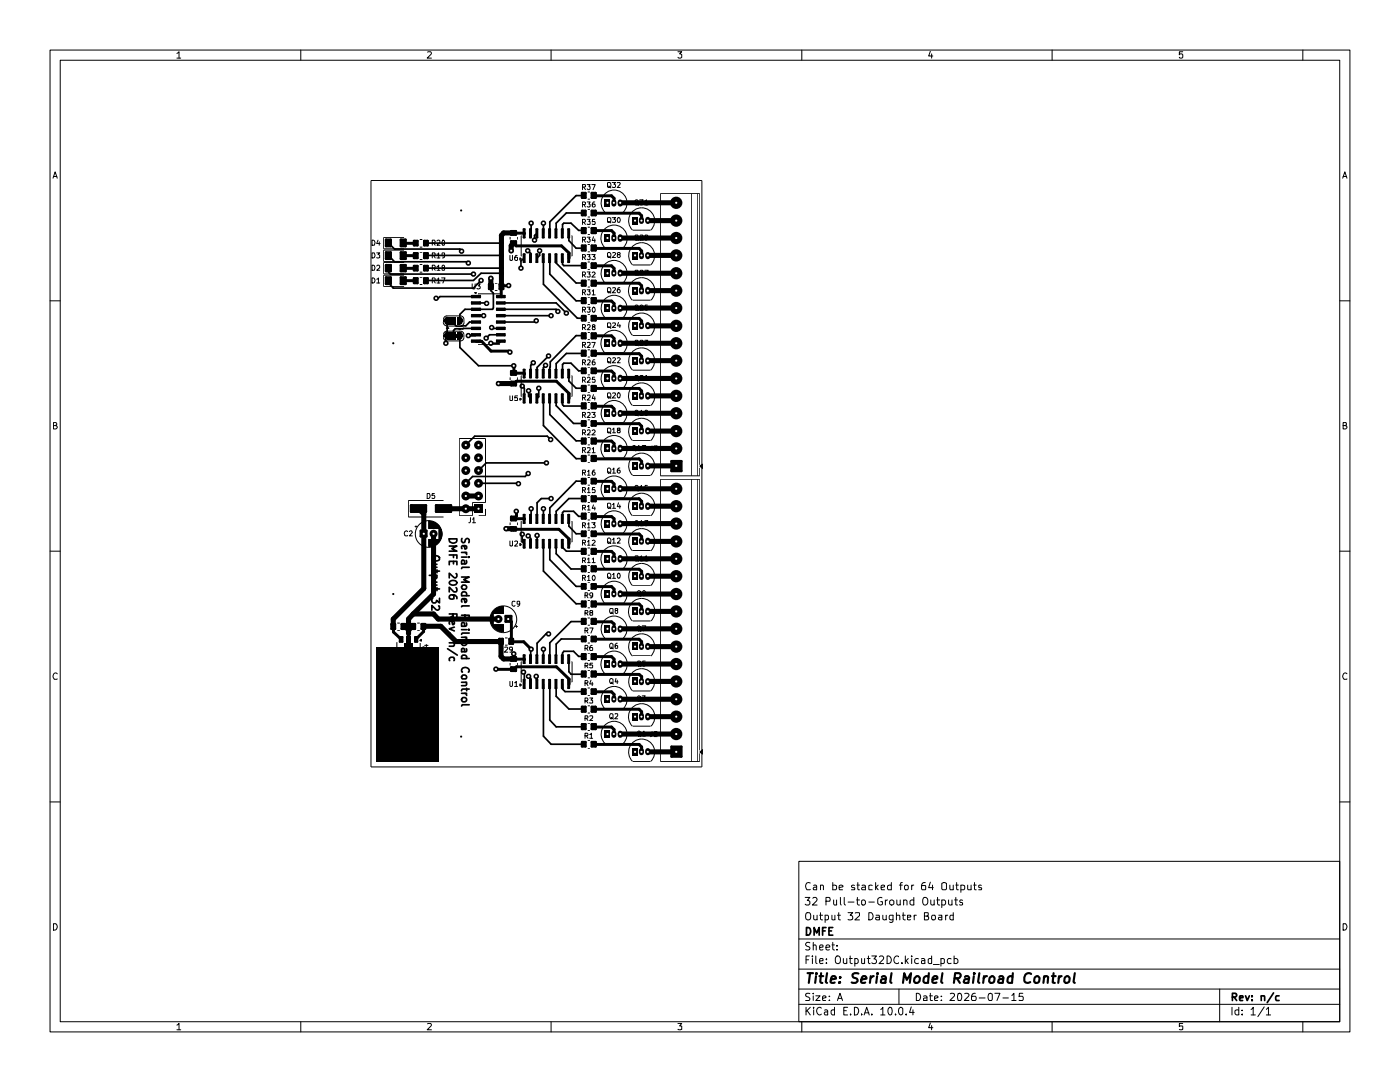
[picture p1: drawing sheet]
<svg xmlns="http://www.w3.org/2000/svg" width="279mm" height="216mm" viewBox="0 0 279 216" stroke-linecap="round" stroke-linejoin="round" font-family="sans-serif">
<g fill="none" stroke="#000" stroke-width=".2">
<path d="M10 10h259.4v195.9h-259.4zM12 12h255.4v191.9h-255.4zM35.3 10.7l.4-.4v1.3M35.3 11.6h.8M60 10v2M85.3 10.4l.6-.1 .2 .4-.8 .9h.8M110 10v2M135.3 10.3h.8l-.5 .4 .5 .2v.5l-.3 .2h-.3l-.2-.2M160 10v2M185.7 10.2l-.4 1h.9M185.9 10.7v.9M210 10v2"/>
<path d="M236 10.3h-.6v.6l.1-.2h.4l.1 .2v.5l-.1 .2h-.4l-.1-.2M260 10v2M10.6 35.6l.4-1.3 .4 1.3M10.7 35.2h.6M74 36h66.1v117h-66.1zM268 35.6l.4-1.3 .4 1.3M268.1 35.2h.6M10 60h2M89.6 63.7h.5v.6h-.5zM91 66.8h.5v.5h-.5zM267.4 60h2M10.7 84.9h.4l.2-.2v-.3l-.6-.1v1.3h.5l.2-.4-.3-.3"/>
<path d="M268.1 84.9l.5-.1v-.5h-.5v1.3h.5l.2-.4-.3-.3M10 110h2M267.4 110h2M11.4 134.4a.58 .58 0 0 0-.8 .2 .58 .58 0 0 0 .1 .8l.1 .1h.6M268.8 134.4a.58 .58 0 0 0-.8 .2 .58 .58 0 0 0 .1 .8l.1 .1h.6M10 160h2M159.4 171.9h108v32h-108zM160.7 179.1h.9l-.5 .6h.3l.2 .2v.4l-.2 .3h-.5l-.2-.2M161.7 176.2a.67 .67 0 0 0-.8 .1 .67 .67 0 0 0 0 .9l.1 .3h.7M162.2 179.2l.2-.1h.4l.3 .4-1 1.1h1M162.4 176.7l.4-.1 .2 .2v.7h-.6l-.1-.3 .7-.2M163.7 176.7l.5-.1 .1 .2v.7"/>
<path d="M163.7 176.6v.9M164.8 179.8h.8v-.6l-.8-.1v1.5M166.2 176.1v1.4h.6l.2-.2-.1-.6h-.7M166.4 179.6l.1 .9 .3 .1 .2-.2M167 179.6v1M167.5 177.1l.7-.1-.1-.3-.4-.1-.2 .2 .1 .7h.5M167.7 179.1v1.2l.2 .3M168.5 179.1v1.2l.2 .3M169.2 180h1.2M170.5 176.7l-.3-.1-.3 .2 .1 .2 .5 .1v.4h-.6M170.9 179.6h.6M171 176.6h.5"/>
<path d="M171.1 179.1v1.2l.1 .2 .3 .1M171.2 176.1v1.3l.1 .1h.2M172 179.7l.5-.1 .2 .2v.5l-.2 .3-.5-.2zM172 176.7l.5-.1 .2 .2v.7h-.7v-.4l.7-.1M173.4 180h1.1M174.1 176.7h-.7v.8h.7M174.7 176.1v1.4M174.8 177l.5 .5M175.3 176.6l-.6 .5M175.8 177.1l.7-.1v-.3l-.4-.1-.3 .2 .1 .7h.6M176 179.2l-.3-.1-.5 .3v.9l.5 .3 .4-.2v-.5h-.3M176.7 179.6v1"/>
<path d="M177.1 179.6l-.4 .2M177.5 179.8a.47 .47 0 0 1 .5-.2 .47 .47 0 0 1 .4 .2v.5a.47 .47 0 0 1-.4 .3 .47 .47 0 0 1-.5-.3zM177.9 176.1v1.4h-.6l-.2-.2 .1-.6h.7M179 179.6v.7a.37 .37 0 0 0 .3 .3 .37 .37 0 0 0 .4-.2M179.5 176.6h.6M179.7 179.6v1M180.1 176.1l-.4 .1v1.3M180.3 179.7h.1a.36 .36 0 0 1 .6 .1v.8M180.3 179.6v1M180.6 176.7h.6l.1 .6-.2 .2h-.5zM181.9 176.6v.9M182.4 179.7a.52 .52 0 0 0-.8 .1v.5a.52 .52 0 0 0 .8 .2"/>
<path d="M182.4 176.6l-.4 .1-.1 .2M182.4 179.1v1.5M184.3 179.2a.54 .54 0 0 1 .9 .4v.5a.51 .51 0 0 1-.5 .5 .51 .51 0 0 1-.6-.5zM184.7 176.1l-.6 .1a1.11 1.11 0 0 0 0 1.3h.6v-.7l-.6-.1-.2 .3M185.7 176l-.4 1.1h1M185.8 179.6v.7a.37 .37 0 0 0 .3 .3 .37 .37 0 0 0 .3-.2M186.1 176.6v.9M186.4 179.6v1M186.9 179.6h.6M187.1 179.1v1.2l.1 .2 .3 .1M188 179.7l.5-.1 .2 .2v.5l-.2 .3-.5-.1M188 176.3l.3-.2 .6 .2v1.1l-.2 .1h-.6l-.1-.1z"/>
<path d="M188 179.6v1.5M189.3 179.6l.1 .9 .4 .1 .2-.2M189.6 176.6l.1 .9h.5M190 179.6v1M190.2 176.6v.9M190.5 179.6h.6M190.8 179.1v1.4l.3 .1M190.8 176.6h.5M190.9 176.1v1.3l.1 .1h.3M191.8 176.7l.4-.1 .3 .3v.4l-.1 .2h-.6M191.8 176.6v1.5M192.1 179.7l-.4-.1-.2 .2 .2 .3 .4 .1v.3h-.6"/>
<path d="M193.1 176.6l.1 .9h.6M193.8 176.6v.9M194.3 176.6h.5M194.5 176.1v1.3l.1 .1h.2M195.8 176.7h-.5v.3l.5 .1 .1 .2-.1 .2h-.5M267.4 160h2M10.7 184.3h.5a.72 .72 0 0 1 .2 .8 .72 .72 0 0 1-.7 .5zM159.4 197.4h108M159.4 193.4h108M159.4 187.4h108M160.9 182.3l.1-.2h.5a.96 .96 0 0 1 0 1.5 .57 .57 0 0 1-.7-.6zM160.9 191.5h.5"/>
<path d="M161.5 190.8h-.6v1.5M161.6 198.3h-.7l-.1 .3 .1 .2a.74 .74 0 0 1 .7 .6l-.1 .2h-.7M161.6 188.1l-.6-.1-.2 .4a.74 .74 0 0 0 .7 .6v.5h-.7M162.1 190.8v.1M162.1 191.3v1M162.3 198.2v.1M162.3 188.7l.2-.2 .3 .1 .1 1M162.3 188v1.6M162.3 198.7v.9M162.4 182.6v.8l.2 .2 .5-.1M162.8 198.7h.9l-.9 .9h.9M162.8 190.8v1.3l.3 .2"/>
<path d="M163.1 182.6v1M163.6 191.8l.7-.1v-.4h-.6l-.1 .2v.6l.1 .2 .6-.1M163.6 189.1l.7-.1v-.4l-.6-.1-.1 .3v.6l.1 .2 .6-.1M163.6 182.6h.6M163.7 182.1v1.3l.5 .2M164.2 199.2l.6-.2-.1-.3h-.4l-.1 .2v.6l.1 .1h.5M164.7 183.5h.6l.1-.6-.2-.3h-.5v1.5M164.8 189.1l.8-.1-.1-.4-.4-.1-.3 .3v.6l.3 .2 .4-.1M164.9 192.1v.2M164.9 191.3v.2M165.5 199.6h.1M165.5 198.8v.1"/>
<path d="M166 182.6v.9h.6M166 188.5h.5M166.2 188v1.4l.3 .2M166.6 182.6v1M167 190.8h.4a.97 .97 0 0 1 0 1.5 .57 .57 0 0 1-.7-.5v-.5zM167 189.5v.1M167 188.6v.2M167.1 199.6l.5-1.4 .5 1.4M167.1 182.6h.6M167.3 199.2h.7M167.4 182.1v1.4l.3 .1M168.3 191.3v.8l.3 .2 .4-.2"/>
<path d="M169 191.3v1M169.2 182.1h1l-.5 .5 .4 .2v.7h-.9M169.5 191.3h.6M169.7 190.8v1.3l.4 .2M170.6 191.3h.4l.3 .3v.4l-.3 .3-.4-.1M170.6 191.3v1.5M170.7 182.2l.7-.1 .1 .6-.9 .9h.9M172 191.3v.9l.4 .1 .1-.2M172.5 191.3v1M173.1 191.3h.5M173.3 190.8v1.3l.3 .2M173.4 182.1h.5a.78 .78 0 0 1 .3 .9 .78 .78 0 0 1-.8 .6z"/>
<path d="M174 190.8h.9l-.5 .5 .4 .2 .1 .5-.2 .3h-.5l-.2-.2M174.8 182.6h.6l.1 1M175.5 190.9l.2-.1h.4l.3 .4-1 1.1h1M175.5 183h-.7l-.1 .2v.2l.3 .2 .5-.1M176.2 182.6v.8l.2 .2 .5-.1M176.9 182.6v1M177 190.8a.77 .77 0 0 1 .9 .7 .77 .77 0 0 1-.9 .8zM178.2 183.5h-.7v-.6l.1-.3h.6v1.2l-.2 .3-.5-.1M178.9 182.7l.6-.1 .1 1M178.9 182.1v1.5M179.3 190.9a.62 .62 0 0 0-.7 0 .62 .62 0 0 0-.2 .8l.2 .4 .3 .2 .4-.2M179.4 197.4v3"/>
<path d="M180 192.1v.2M180.1 182.6h.6M180.3 182.1v1.3l.4 .2M180.7 190.8v1.5M180.8 191.7l.5 .6M181.1 183h.7l-.1-.4h-.6v.9h.6M181.3 191.3l-.6 .6M181.9 190.8v.1M181.9 191.3v1M182.5 182.6v1M182.9 198.2a.78 .78 0 0 1 .8 .5 .78 .78 0 0 1-.3 .9h-.5zM182.9 182.6h-.4v.3"/>
<path d="M183.3 191.3h-.6l-.2 .3v.4a.52 .52 0 0 0 .8 .2M183.9 191.3h.6l.1 1M184.3 198.8l.4-.1 .3 .2v.7h-.7v-.4l.7-.2M184.5 182.8l.7-.1v-.5l-.7-.1v1.5h.6l.2-.3v-.3l-.3-.2M184.6 191.7l-.7 .1v.4h.7M185.5 198.7h.6M185.7 198.2v1.3l.1 .1h.3M185.9 191.3h-.4l-.3 .1v.7l.3 .2 .4-.1M185.9 190.8v1.5M186.1 182.6h.5l.1 .7-.3 .3-.4-.1-.1-.2v-.4zM186.3 192.4h1.1M186.5 199.2l.7-.2-.2-.3h-.3l-.2 .2v.6l.1 .1h.5"/>
<path d="M187.4 182.6h.6v1M187.8 191.3h.4l.3 .1v.7l-.3 .2-.4-.1M187.8 191.3v1.5M187.9 199.6h.1M187.9 198.8v.1M188 183h-.6l-.1 .2v.2l.2 .2 .5-.1M188.7 182.6v1M189.1 182.6h-.2l-.2 .3M189.7 198.3l.5-.1 .2 .1 .1 .3-.9 1h.9M189.8 191.3h-.5l-.2 .3v.4l.2 .3 .5-.1M190.2 182.6h-.5l-.1 .3 .1 .6h.5M190.2 182.1v1.5"/>
<path d="M190.4 191.3h.6l.2 .3v.4a.52 .52 0 0 1-.8 .2M190.4 190.8v1.5M191.2 198.3l.2-.1a.79 .79 0 0 1 .6 .6 .79 .79 0 0 1-.3 .8h-.5zM192.5 198.3h.8l.1 .3-1 1h1M194.6 198.2h-.2a.55 .55 0 0 0-.5 .6v.6l.2 .2h.5l.2-.2-.2-.6h-.5l-.2 .2M195.4 199.1h1.2M197.4 198.3l.3-.1 .3 .3v.9l-.1 .2h-.5l-.1-.2-.1-.6zM198.5 198.2h1.1l-.6 1.4M200.1 199.1h1.1M201.9 198.6l.5-.4v1.4M201.9 199.6h.9M204.1 198.2h-.6l-.1 .7 .6-.1 .2 .2-.1 .6h-.7"/>
<path d="M243.4 197.4v6.5M268.1 184.3h.5a.72 .72 0 0 1 .2 .8 .72 .72 0 0 1-.7 .5zM35.3 204.6l.4-.4v1.3M35.3 205.5h.8M60 203.9v2M85.3 204.3l.6-.1 .2 .4-.8 .9h.8M110 203.9v2M135.3 204.2h.8l-.5 .5 .5 .1v.6h-.8M159.4 200.4h108M160 203.9v2M160.9 201v1.5M161 201.6l.7 .9"/>
<path d="M161.7 201l-.8 .8M162.4 201v.2M162.4 201.5v1M163.9 201.2a.63 .63 0 0 0-.8 0 .63 .63 0 0 0 0 .9v.2a.45 .45 0 0 0 .8 .1M164.6 201.6l.4-.1 .2 .2v.8M165.2 201.8l-.7 .3 .2 .4 .5-.1M166.5 201.6l-.4-.1-.2 .3v.6l.2 .1 .4-.1M166.5 201v1.5M168.4 201.7h.5M169.2 201h-.8v1.5h.8M169.8 202.4v.1M170.5 201a.77 .77 0 0 1 .9 .8 .77 .77 0 0 1-.9 .7z"/>
<path d="M172 202.4v.1M172.5 202.5l.5-1.5 .5 1.5M172.6 202.1h.8M174 202.4v.1M175.8 201.4l.4-.4v1.5M175.8 202.5h.8M177.5 201h.2a1 1 0 0 1 0 1.5h-.2l-.2-.3a.99 .99 0 0 1 .2-1.2zM178.7 202.4v.1M179.4 201.2l.3-.2 .5 .2v1l-.4 .3-.4-.3zM180.8 202.4v.1M181.9 200.9l-.4 1.1h1M182.2 201.5v1"/>
<path d="M185.7 204.1l-.4 1h.9M185.9 204.6v.9M210 203.9v2M236 204.2h-.6v.6h.6v.6h-.6M245.9 201v1.5M247.2 201.6l-.4-.1-.3 .3v.4l.1 .2h.6M247.2 201v1.5M247.9 202.4v.1M247.9 201.6v.1M249.7 201.4l.4-.4v1.5M249.7 202.5h.8M252.3 200.9l-1.3 2"/>
<path d="M252.7 201.4l.5-.4v1.5M252.7 202.5h.9M260 203.9v2"/>
</g>
<g fill="none" stroke="#000" stroke-width=".34">
<path d="M116.5 39h-1.5l-5.3 5.3v2.3M77.6 48.5l1.1 1.2h13.1l.3 .4M77.6 51l1.1 1.2h14.5l.3 .3M77.6 56v.5l.9 1h16l1.5-1.5M77.6 53.5v.9l.3 .3h16.6M85 48.5h15.1M85 51h15.1M85 53.5h15.1M94.1 59h1.7v.3h-1.7zM95 59.2h-7.2l-.3 .3h-.5M98 57.1v.9l.5 .5v3l-.2 .2h-5.5l-1 1v1.3M99.1 59h1.7v.3h-1.7z"/>
<path d="M100.1 54.5h-4.1l-1.5 1.5h-9.5M104.5 45.7h.2v1.7h-.2zM104.5 50.7h.2v1.6h-.2zM104.6 51.5l-.6 .6v1.4M105.3 50l.6 .5v1M105.7 50.7h.3v1.6h-.3zM106 44.5v2.9h-.3v-1.7h.3M106 46.4l-.1 .2M107 45.7h.3v1.7h-.3zM107 50.7h.3v1.6h-.3zM107.2 46.6l-.5 .4v.9M107.7 50v1l-.5 .5"/>
<path d="M108.3 45.7h.2v1.7h-.2zM108.3 50.7h.2v1.6h-.2zM108.5 51.5v5.2l6.7 6.8h1.3M108.5 44.5v2.1M109.6 45.7h.2v1.7h-.2zM109.6 50.7h.2v1.6h-.2zM109.7 51.5v3.2l5.3 5.3h1.5M110.8 45.7h.3v1.7h-.3zM110.8 50.7h.3v1.6h-.3zM111 51.5v1l4 4h1.5M112.1 45.7h.2v1.7h-.2zM112.1 50.7h.2v1.6h-.2z"/>
<path d="M112.3 51.5v1.2l.2 .3h4M113.4 45.7h.2v1.7h-.2zM113.4 50.7h.2v1.6h-.2zM113.5 46.6v1.4l1.5 1.5h1.5M116.5 42.5h-3.5l-2 2v2.1M116.5 46h-1l-1.5-1.5h-1.5l-.2 .3v1.8M89.2 64v3l-.2 .2v1.3M90.5 64v.5l.6 .6 1.9-.1 .7-.7h1.3M91.8 67v2.3l3.7 3.7h7M93.5 67h2.3v-.4h-1.7v.4M94.1 60.3h1.7v.3h-1.7zM94.1 67.9h1.7v.3h-1.7z"/>
<path d="M94.1 65.4h1.7v.3h-1.7zM94.1 64.1h1.7v.3h-1.7zM94.1 62.8h1.7v.4h-1.7zM94.1 61.5h1.7v.4h-1.7zM95 63h1.5M95 60.4l2.1 .1M95 65.5l-4.2 .1-.3 .4v1M95 66.8l-.2 .2M98.1 65.4l.2 .1h1.7M99.1 66.6h1.7v.4h-1.7zM99.1 60.3h1.7v.3h-1.7zM99.1 61.5h1.7v.4h-1.7z"/>
<path d="M99.1 62.8h1.7v.4h-1.7zM99.1 64.1h1.7v.3h-1.7zM99.1 65.4h1.7v.3h-1.7zM99.1 67.9h1.7v.3h-1.7zM100 60.4h11l2 2.1M100 61.7h11l.3 .4M100 63h10M100 66.8h-2.3l-.7 .7M100 68.1l-.4 .4h-1.6M104.2 77l.4 .5v2M104.5 73.7h.2v1.7h-.2zM104.5 78.7h.2v1.6h-.2z"/>
<path d="M105.5 78v1.1l.4 .4M105.7 73.7h.3v1.7h-.3zM105.7 78.7h.3v1.6h-.3zM106.4 72.4l-.5 .5v1.7M107 64l-.2 .3h-6.8M107 73.7h.3v1.7h-.3zM107 78.7h.3v1.6h-.3zM107.5 77.5v1.7l-.3 .3M108.3 73.7h.2v1.7h-.2zM108.3 78.7h.2v1.6h-.2zM108.5 79.5v5.4l6.5 6.6h1.5M108.9 72.9l-.4 .4v1.3"/>
<path d="M109.5 71l-2.3 2.3v1.3M109.6 73.7h.2v1.7h-.2zM109.6 78.7h.2v1.6h-.2zM109.7 79.5v3.2l5.3 5.3h1.5M110.8 73.7h.3v1.7h-.3zM110.8 78.7h.3v1.6h-.3zM111 79.5v1.4l3.5 3.6h2M112.1 73.7h.2v1.7h-.2zM112.1 78.7h.2v1.6h-.2zM112.3 79.5v1.3l.2 .2h4M113.4 73.7h.2v1.7h-.2zM113.4 78.7h.2v1.6h-.2z"/>
<path d="M113.5 74.6v1.4l1.5 1.5h1.5M116.5 67h-1.5l-5.2 5.2-.1 2.4M116.5 74h-1l-1.5-1.5h-1.5l-.2 .2v1.9M116.5 70.5h-3.5l-2 2.1v2M95.5 96.4l8 .1M105.4 94.5l-.6 .6h-10.5l-1.3 1.3M109 92.4h-12l-1.5 1.5M109.9 87.7l-.7-.7h-14.5l-1.7 1.8M110 99.5h-2l-.8 .8v3.2M116.5 96h-1.5l-5.3 5.3v2.2M116.5 99.5h-3l-2.5 2.5v1.5M104.2 106.6v1.5l.4 .4"/>
<path d="M104.5 102.7h.2v1.7h-.2zM104.5 107.7h.2v1.6h-.2zM105.4 106.9l.5 .5v1.1M105.7 107.7h.3v1.6h-.3zM106 101.5v2.9h-.3v-1.7h.3M106 103.5h-.1M107 102.7h.3v1.7h-.3zM107 107.7h.3v1.6h-.3zM107.2 106.8v1.7M108.3 102.7h.2v1.7h-.2zM108.3 107.7h.2v1.6h-.2zM108.5 101.5v2"/>
<path d="M108.5 108.5v5.5l6.5 6.5h1.5M109.6 102.7h.2v1.7h-.2zM109.6 107.7h.2v1.6h-.2zM109.7 108.5v3.2l5.3 5.3h1.5M110.8 102.7h.3v1.7h-.3zM110.8 107.7h.3v1.6h-.3zM111 108.5v2l3 3h2.5M112.1 102.7h.2v1.7h-.2zM112.1 107.7h.2v1.6h-.2zM112.3 108.5v.7l.7 .8h3.5M113.4 102.7h.2v1.7h-.2zM113.4 107.7h.2v1.6h-.2z"/>
<path d="M113.5 103.5v1.5l1.5 1.5h1.5M116.5 103h-1l-1-1h-2l-.2 .3v1.2M104.5 134.1l.1 .1v2.3M104.5 135.6h.2v1.7h-.2zM104.5 130.7h.2v1.6h-.2zM105.5 135l.4 .4v1.1M105.7 130.7h.3v1.6h-.3zM105.7 135.6h.3v1.7h-.3zM106 129.5l-.1 2.1M107 135l.2 .1v1.4M107 135.6h.3v1.7h-.3zM107 130.7h.3v1.6h-.3z"/>
<path d="M108.3 135.6h.2v1.7h-.2zM108.3 130.7h.2v1.6h-.2zM108.5 129.5v2.1M108.5 136.5v10.4l1.5 1.6h6.5M109.5 126.5h-.5l-1.8 1.9v3.2M109.6 130.7h.2v1.6h-.2zM109.6 135.6h.2v1.7h-.2zM109.7 136.5v7.2l1.3 1.3h5.5M110.8 130.7h.3v1.6h-.3zM110.8 135.6h.3v1.7h-.3zM111 136.5v2.4l2.5 2.6h3M112.1 135.6h.2v1.7h-.2z"/>
<path d="M112.1 130.7h.2v1.6h-.2zM112.3 136.5v1l.5 .5h3.7M113.4 135.6h.2v1.7h-.2zM113.4 130.7h.2v1.6h-.2zM113.5 131.6v2.4l.5 .5h2.5M116.5 124h-2.5l-4.3 4.3v3.3M116.5 131h-1l-1-1h-2l-.2 .3v1.3M116.5 127.5h-4.5l-1 1v3.1M160.9 185.1a.77 .77 0 0 1 .9 .7 .77 .77 0 0 1-.9 .8zM162.5 186.6v-1.5l.5 1.1 .5-1.1v1.5M164.2 185.8h.5M164.8 185.1h-.6v1.5"/>
<path d="M165.4 185.8h.5M166.2 185.1h-.8v1.5h.8M246 199h.5l.3-.3-.1-.4-.7-.1v1.4M246.3 199l.5 .6M247.4 199.1l.7-.1-.1-.3h-.5l-.1 .2 .1 .7h.5M248.6 198.7l.3 .9 .4-.9M249.8 199.6h.1M249.8 198.7v.2M251.7 198.8l.6-.1 .1 .9M251.7 198.7v.9M254.2 198.1l-1.3 2M255.3 198.7h-.5l-.2 .3 .1 .6h.6"/>
<circle cx="87" cy="59.5" r=".38"/>
<circle cx="92.1" cy="50.1" r=".38"/>
<circle cx="93.5" cy="52.5" r=".38"/>
<circle cx="94.5" cy="54.7" r=".38"/>
<circle cx="96" cy="56" r=".38"/>
<circle cx="98" cy="55.5" r=".38"/>
<circle cx="101.5" cy="57" r=".38"/>
<circle cx="102" cy="50" r=".38"/>
<circle cx="104" cy="53.5" r=".38"/>
<circle cx="105.3" cy="50" r=".38"/>
<circle cx="106" cy="44.5" r=".38"/>
<circle cx="106.7" cy="47.9" r=".38"/>
<circle cx="107.7" cy="50" r=".38"/>
<circle cx="108.5" cy="44.5" r=".38"/>
<circle cx="89" cy="68.5" r=".38"/>
<circle cx="93.5" cy="67" r=".38"/>
<circle cx="96.5" cy="63" r=".38"/>
<circle cx="97" cy="67.5" r=".38"/>
<circle cx="97.1" cy="60.5" r=".38"/>
<circle cx="98" cy="68.5" r=".38"/>
<circle cx="98.1" cy="65.4" r=".38"/>
<circle cx="99.5" cy="76.5" r=".38"/>
<circle cx="101.8" cy="70.3" r=".38"/>
<circle cx="102.5" cy="73" r=".38"/>
<circle cx="104.2" cy="77" r=".38"/>
<circle cx="105.5" cy="78" r=".38"/>
<circle cx="106.4" cy="72.4" r=".38"/>
<circle cx="107" cy="64" r=".38"/>
<circle cx="107.5" cy="77.5" r=".38"/>
<circle cx="108.9" cy="72.9" r=".38"/>
<circle cx="109.5" cy="71" r=".38"/>
<circle cx="110" cy="63" r=".38"/>
<circle cx="111.3" cy="62.1" r=".38"/>
<circle cx="113" cy="62.5" r=".38"/>
<circle cx="103.5" cy="96.5" r=".38"/>
<circle cx="105.4" cy="94.5" r=".38"/>
<circle cx="109" cy="92.4" r=".38"/>
<circle cx="109.9" cy="87.7" r=".38"/>
<circle cx="110" cy="99.5" r=".38"/>
<circle cx="101" cy="105.5" r=".38"/>
<circle cx="103" cy="102" r=".38"/>
<circle cx="104.2" cy="106.6" r=".38"/>
<circle cx="105.4" cy="106.9" r=".38"/>
<circle cx="106" cy="101.5" r=".38"/>
<circle cx="107.2" cy="106.8" r=".38"/>
<circle cx="108.5" cy="101.5" r=".38"/>
<circle cx="99" cy="133.5" r=".38"/>
<circle cx="102.5" cy="130.5" r=".38"/>
<circle cx="104.5" cy="134.1" r=".38"/>
<circle cx="105.5" cy="135" r=".38"/>
<circle cx="106" cy="129.5" r=".38"/>
<circle cx="107" cy="135" r=".38"/>
<circle cx="108.5" cy="129.5" r=".38"/>
<circle cx="109.5" cy="126.5" r=".38"/>
</g>
<g fill="none" stroke="#000" stroke-width=".42">
<path d="M79.8 127.1h.5v1h-.5zM82.8 127.1h.5v1h-.5zM161.2 194.2h1.1M161.7 194.2l-.3 1.9M162.9 194.8l-.2 1.3M162.9 194.2v.1M163.5 194.8h.8M163.9 194.2l-.2 1.7 .1 .1 .3 .1M165.1 194.2l-.3 1.7 .3 .2M165.8 195.4l1-.1-.2-.5h-.4l-.2 .1-.3 1 .3 .2 .6-.1M167.6 196h.1h-.3h.2l-.1 .1M167.7 194.9v.2"/>
<path d="M171.3 194.3l-.7-.1-.4 .1v.6l.8 .4 .2 .5-.5 .3-.7-.1M171.9 195.4l1-.1-.2-.5h-.4l-.2 .1-.3 1 .3 .2 .6-.1M173.8 194.8l-.2 1.3M174.4 194.8l-.6 .4M175 194.8l-.1 1.3M175.1 194.2v.1M176 194.9l.2-.1h.4l.1 .1v1.2M176.8 195.3l-.9 .1-.1 .3v.3h.9M177.9 194.2l-.2 1.7 .2 .2M180.2 196.1l.3-1.9 .5 1.3 .8-1.3-.2 1.9M182.9 194.8h.4l.2 .2v.8a.63 .63 0 0 1-1 .2v-.8zM185.3 194.9l-.2-.1a.67 .67 0 0 0-.7 .4v.8a.64 .64 0 0 0 .8 0"/>
<path d="M185.4 194.2l-.2 1.9M186.1 195.4l1-.1v-.4l-.2-.1h-.4l-.4 .3v.8l.2 .2 .6-.1M188.1 194.2l-.3 1.7 .3 .2M190.5 195.2l1-.1 .2-.3-.1-.5-.2-.1h-.8l-.2 1.9M191 195.2l.6 .9M192.6 194.9l.1-.1h.5l.1 .1-.1 1.2M193.3 195.3l-.8 .1-.2 .5 .3 .2 .6-.1M194.3 194.8l-.1 1.3M194.4 194.2v.1M195.4 194.2l-.2 1.7 .2 .2M196.4 194.8l-.2 1.3M197 194.8h-.3l-.4 .4"/>
<path d="M197.6 195l.3-.2h.3l.3 .4-.1 .6a.55 .55 0 0 1-.5 .3 .55 .55 0 0 1-.5-.3zM199.4 194.9l.2-.1h.4l.2 .1-.1 1.2M200.2 195.3l-.9 .1-.1 .5 .2 .2 .7-.1M202.1 194.9l-.2-.1a.67 .67 0 0 0-.8 .4v.8a.64 .64 0 0 0 .9 0M202.1 194.2l-.1 1.9M205.8 194.3h-.1a.89 .89 0 0 0-1.3 .7v.7a.77 .77 0 0 0 1.2 .3M206.5 195l.4-.2h.2l.4 .4-.1 .6a.55 .55 0 0 1-.5 .3 .55 .55 0 0 1-.5-.3zM208.3 195a.52 .52 0 0 1 .9-.1l-.1 1.2M208.4 194.8l-.2 1.3M209.9 194.8h.8M210.3 194.2l-.2 1.8 .4 .1M211.4 194.8l-.2 1.3"/>
<path d="M211.9 194.8l-.6 .4M212.6 194.9l.5-.1 .4 .4-.2 .8-.3 .1-.4-.1-.2-.2zM214.5 194.2l-.3 1.7 .3 .2"/>
</g>
<g fill="#000">
<path d="M116.2 38.5h.6v1h-.6zM118.1 38.5h.8v1h-.8zM77 52.9h1v1.2h-1zM77 55.4h1v1.2h-1zM77 50.4h1v1.2h-1zM77 47.8h1v1.3h-1zM80 55.4h.9v1.2h-.9zM80 52.9h.9v1.2h-.9zM80 50.4h.9v1.2h-.9zM80 47.8h.9v1.3h-.9zM82.6 50.5h.7v1h-.7zM82.6 55.5h.7v1h-.7z"/>
<path d="M82.6 53.1h.7v.8h-.7zM82.6 48.1h.7v.8h-.7zM84.7 55.5h.6v1h-.6zM84.7 53.1h.6v.8h-.6zM84.7 50.5h.6v1h-.6zM84.7 48.1h.6v.8h-.6zM91.9 41.8h.2l.1 .2-.1 .2h-.2l-.1-.2zM94.1 59h1.7v.3h-1.7zM97.6 56.7h.7v1h-.7zM99.1 59h1.7v.3h-1.7zM99.7 56.7h.7v1h-.7zM102 48.2h1v.6h-1z"/>
<path d="M102 46.1h1v.7h-1zM104.5 45.7h.2v1.7h-.2zM104.5 50.7h.2v1.6h-.2zM105.7 45.7h.3v1.7h-.3zM105.7 50.7h.3v1.6h-.3zM107 45.7h.3v1.7h-.3zM107 50.7h.3v1.6h-.3zM108.3 45.7h.2v1.7h-.2zM108.3 50.7h.2v1.6h-.2zM109.6 45.7h.2v1.7h-.2zM109.6 50.7h.2v1.6h-.2zM110.8 45.7h.3v1.7h-.3z"/>
<path d="M110.8 50.7h.3v1.6h-.3zM112.1 45.7h.2v1.7h-.2zM112.1 50.7h.2v1.6h-.2zM113.4 45.7h.2v1.7h-.2zM113.4 50.7h.2v1.6h-.2zM116.2 45.5h.6v1h-.6zM116.2 42.1h.6v.8h-.6zM116.2 49h.6v1h-.6zM116.2 56h.6v1h-.6zM116.2 52.6h.6v.8h-.6zM118.1 45.5h.8v1h-.8zM118.1 42.1h.8v.8h-.8z"/>
<path d="M118.1 49h.8v1h-.8zM118.1 56h.8v1h-.8zM118.1 52.6h.8v.8h-.8zM120.7 39.7h1v1.5h-1zM120.7 46.7h1v1.6h-1zM120.7 53.8h1v1.5h-1zM126.2 43.3h1.1v1.5h-1.1zM126.2 57.2h1.1v1.6h-1.1zM126.2 50.3h1.1v1.4h-1.1zM78.4 68.3h.2l.1 .2-.1 .2h-.2l-.1-.2zM88.7 63.8h1v.5h-1zM88.7 66.7h1v.5h-1z"/>
<path d="M89.2 66.2h.5v1.5h-.5zM89.6 63.7h.5v.6h-.5zM89.2 63.2h.5v1.6h-.5zM90 66.2h1v1.5h-1zM90 63.2h1v1.6h-1zM91.3 66.7h1v.5h-1zM91.3 66.2h.5v1.5h-.5zM91.3 63.8h1v.5h-1zM91 66.8h.5v.5h-.5zM91.3 63.2h.5v1.6h-.5zM94.1 60.3h1.7v.3h-1.7zM94.1 61.5h1.7v.4h-1.7z"/>
<path d="M94.1 66.6h1.7v.4h-1.7zM94.1 62.8h1.7v.4h-1.7zM94.1 64.1h1.7v.3h-1.7zM94.1 65.4h1.7v.3h-1.7zM94.1 67.9h1.7v.3h-1.7zM99.1 60.3h1.7v.3h-1.7zM99.1 67.9h1.7v.3h-1.7zM99.1 66.6h1.7v.4h-1.7zM99.1 65.4h1.7v.3h-1.7zM99.1 64.1h1.7v.3h-1.7zM99.1 62.8h1.7v.4h-1.7zM99.1 61.5h1.7v.4h-1.7z"/>
<path d="M102 76.2h1v.7h-1zM102 74.1h1v.7h-1zM104.5 73.7h.2v1.7h-.2zM105.7 73.7h.3v1.7h-.3zM107 73.7h.3v1.7h-.3zM108.3 73.7h.2v1.7h-.2zM109.6 73.7h.2v1.7h-.2zM110.8 73.7h.3v1.7h-.3zM112.1 73.7h.2v1.7h-.2zM113.4 73.7h.2v1.7h-.2zM116.2 70h.6v.9h-.6zM116.2 73.6h.6v.8h-.6z"/>
<path d="M116.2 77h.6v1h-.6zM116.2 66.5h.6v1h-.6zM116.2 63.1h.6v.8h-.6zM116.2 59.5h.6v.9h-.6zM118.1 77h.8v1h-.8zM118.1 73.6h.8v.8h-.8zM118.1 70h.8v.9h-.8zM118.1 66.5h.8v1h-.8zM118.1 63.1h.8v.8h-.8zM118.1 59.5h.8v.9h-.8zM120.7 74.8h1v1.5h-1zM120.7 60.8h1v1.4h-1z"/>
<path d="M120.7 67.7h1v1.6h-1zM126.2 71.3h1.1v1.4h-1.1zM126.2 78.2h1.1v1.6h-1.1zM126.2 64.3h1.1v1.5h-1.1zM104.5 78.7h.2v1.6h-.2zM105.7 78.7h.3v1.6h-.3zM107 78.7h.3v1.6h-.3zM108.3 78.7h.2v1.6h-.2zM109.6 78.7h.2v1.6h-.2zM110.8 78.7h.3v1.6h-.3zM112.1 78.7h.2v1.6h-.2zM113.4 78.7h.2v1.6h-.2z"/>
<path d="M116.2 95.6h.6v.8h-.6zM116.2 99.1h.6v.9h-.6zM116.2 84.1h.6v.8h-.6zM116.2 80.5h.6v.9h-.6zM116.2 87.5h.6v1h-.6zM116.2 91h.6v.9h-.6zM118.1 99.1h.8v.9h-.8zM118.1 95.6h.8v.8h-.8zM118.1 80.5h.8v.9h-.8zM118.1 84.1h.8v.8h-.8zM118.1 87.5h.8v1h-.8zM118.1 91h.8v.9h-.8z"/>
<path d="M120.7 96.8h1v1.4h-1zM120.7 81.8h1v1.4h-1zM120.7 88.7h1v1.6h-1zM126.2 92.3h1.1v1.4h-1.1zM126.2 85.3h1.1v1.5h-1.1zM134 92h2v2h-2zM78.4 118.3h.2l.1 .2-.1 .2h-.2l-.1-.2zM82 100.8h3v1.3h-3zM84 105.9h1.1v1.1h-1.1zM87 100.8h3v1.3h-3zM94.7 100.7h1.6v1.7h-1.6zM102 103.1h1v.7h-1z"/>
<path d="M102 105.2h1v.6h-1zM104.5 107.7h.2v1.6h-.2zM104.5 102.7h.2v1.7h-.2zM105.7 107.7h.3v1.6h-.3zM105.7 102.7h.3v1.7h-.3zM107 107.7h.3v1.6h-.3zM107 102.7h.3v1.7h-.3zM108.3 107.7h.2v1.6h-.2zM108.3 102.7h.2v1.7h-.2zM109.6 107.7h.2v1.6h-.2zM109.6 102.7h.2v1.7h-.2zM110.8 107.7h.3v1.6h-.3z"/>
<path d="M110.8 102.7h.3v1.7h-.3zM112.1 107.7h.2v1.6h-.2zM112.1 102.7h.2v1.7h-.2zM113.4 102.7h.2v1.7h-.2zM113.4 107.7h.2v1.6h-.2zM116.2 116.6h.6v.8h-.6zM116.2 113h.6v1h-.6zM116.2 109.6h.6v.9h-.6zM116.2 102.5h.6v1h-.6zM116.2 106.1h.6v.8h-.6zM118.1 116.6h.8v.8h-.8zM118.1 113h.8v1h-.8z"/>
<path d="M118.1 109.6h.8v.9h-.8zM118.1 102.5h.8v1h-.8zM118.1 106.1h.8v.8h-.8zM120.7 117.8h1v1.4h-1zM120.7 103.7h1v1.5h-1zM120.7 110.7h1v1.6h-1zM126.2 114.2h1.1v1.5h-1.1zM126.2 100.2h1.1v1.6h-1.1zM126.2 107.3h1.1v1.4h-1.1zM78.1 124.5h.7v1h-.7zM79.8 127.1h.5v.9h-.5zM80.2 124.5h.7v1h-.7z"/>
<path d="M80.6 128.4h1.8v3.1h-1.8zM81 126.9h1v1.5h-1zM82.1 124.5h.7v1h-.7zM82.8 127.1h.4v.9h-.4zM84.2 124.5h.6v1h-.6zM75.1 129.1h12.4v22.9h-12.4zM99.6 127.5h.7v.9h-.7zM100.9 122.9h1.1v1.1h-1.1zM101.7 127.5h.7v.9h-.7zM102 131.1h1v.7h-1zM102 133.2h1v.7h-1zM104.5 135.6h.2v1.7h-.2z"/>
<path d="M104.5 130.7h.2v1.6h-.2zM105.7 135.6h.3v1.7h-.3zM105.7 130.7h.3v1.6h-.3zM107 130.7h.3v1.6h-.3zM107 135.6h.3v1.7h-.3zM108.3 135.6h.2v1.7h-.2zM108.3 130.7h.2v1.6h-.2zM109.6 135.6h.2v1.7h-.2zM109.6 130.7h.2v1.6h-.2zM110.8 135.6h.3v1.7h-.3zM110.8 130.7h.3v1.6h-.3zM112.1 135.6h.2v1.7h-.2z"/>
<path d="M112.1 130.7h.2v1.6h-.2zM113.4 135.6h.2v1.7h-.2zM113.4 130.7h.2v1.6h-.2zM116.2 130.6h.6v.9h-.6zM116.2 134h.6v1h-.6zM116.2 137.6h.6v.8h-.6zM116.2 123.5h.6v1h-.6zM116.2 120.1h.6v.9h-.6zM116.2 127.1h.6v.8h-.6zM118.1 130.6h.8v.9h-.8zM118.1 134h.8v1h-.8zM118.1 137.6h.8v.8h-.8z"/>
<path d="M118.1 123.5h.8v1h-.8zM118.1 120.1h.8v.9h-.8zM118.1 127.1h.8v.8h-.8zM120.7 131.7h1v1.6h-1zM120.7 124.7h1v1.5h-1zM126.2 121.2h1.1v1.6h-1.1zM126.2 135.2h1.1v1.5h-1.1zM126.2 128.3h1.1v1.4h-1.1zM91.9 146.8h.2l.1 .2-.1 .2h-.2l-.1-.2zM116.2 141.1h.6v.9h-.6zM116.2 148.1h.6v.8h-.6zM116.2 144.5h.6v1h-.6z"/>
<path d="M118.1 141.1h.8v.9h-.8zM118.1 144.5h.8v1h-.8zM118.1 148.1h.8v.8h-.8zM120.7 138.8h1v1.4h-1zM120.7 145.7h1v1.5h-1zM126.2 142.2h1.1v1.6h-1.1zM126.2 149.3h1.1v1.5h-1.1zM134 149h2v2h-2z"/>
<circle cx="98" cy="57.1" r=".51"/>
<circle cx="135" cy="54.5" r="1.23"/>
<circle cx="135" cy="40.5" r="1.23"/>
<circle cx="135" cy="58" r="1.23"/>
<circle cx="135" cy="44" r="1.23"/>
<circle cx="135" cy="47.5" r="1.23"/>
<circle cx="135" cy="51" r="1.23"/>
<circle cx="89.2" cy="64.3" r=".55"/>
<circle cx="89.2" cy="66.7" r=".55"/>
<circle cx="89.2" cy="67.2" r=".55"/>
<circle cx="89.2" cy="63.8" r=".55"/>
<circle cx="91.8" cy="67.2" r=".55"/>
<circle cx="91.8" cy="66.7" r=".55"/>
<circle cx="91.8" cy="64.3" r=".55"/>
<circle cx="91.8" cy="63.8" r=".55"/>
<circle cx="135" cy="68.5" r="1.23"/>
<circle cx="135" cy="72" r="1.23"/>
<circle cx="135" cy="61.5" r="1.23"/>
<circle cx="135" cy="65" r="1.23"/>
<circle cx="135" cy="75.5" r="1.23"/>
<circle cx="135" cy="79" r="1.23"/>
<circle cx="93" cy="96.4" r=".89"/>
<circle cx="93" cy="91.4" r=".89"/>
<circle cx="93" cy="88.8" r=".89"/>
<circle cx="93" cy="99" r=".89"/>
<circle cx="93" cy="93.9" r=".89"/>
<circle cx="95.5" cy="91.4" r=".89"/>
<circle cx="95.5" cy="96.4" r=".89"/>
<circle cx="95.5" cy="88.8" r=".89"/>
<circle cx="95.5" cy="99" r=".89"/>
<circle cx="95.5" cy="93.9" r=".89"/>
<circle cx="135" cy="86" r="1.23"/>
<circle cx="135" cy="89.5" r="1.23"/>
<circle cx="135" cy="97.5" r="1.23"/>
<circle cx="135" cy="82.5" r="1.23"/>
<circle cx="86.5" cy="106.5" r=".8"/>
<circle cx="93" cy="101.5" r=".89"/>
<circle cx="135" cy="118.5" r="1.23"/>
<circle cx="135" cy="104.5" r="1.23"/>
<circle cx="135" cy="108" r="1.23"/>
<circle cx="135" cy="101" r="1.23"/>
<circle cx="135" cy="111.5" r="1.23"/>
<circle cx="135" cy="115" r="1.23"/>
<circle cx="99.5" cy="123.5" r=".8"/>
<circle cx="108.5" cy="129.5" r=".17"/>
<circle cx="135" cy="122" r="1.23"/>
<circle cx="135" cy="129" r="1.23"/>
<circle cx="135" cy="132.5" r="1.23"/>
<circle cx="135" cy="139.5" r="1.23"/>
<circle cx="135" cy="125.5" r="1.23"/>
<circle cx="135" cy="136" r="1.23"/>
<circle cx="135" cy="143" r="1.23"/>
<circle cx="135" cy="146.5" r="1.23"/>
</g>
<g fill="none" stroke="#000" stroke-width="1">
<path d="M98 55.5v1.6M102.5 46.5h-2l-.4 .5v10.1M102.5 48.5l-.5 .5v1M122.5 40.3v.4M122.5 47.2v.5M122.5 54.3v.4M123.8 47.5h11.2M123.8 40.5h11.2M123.8 54.5h11.2M123.8 40.3v.4M123.8 47.2v.5M123.8 54.3v.4"/>
<path d="M128 43.8v.4M128 50.8v.4M128 57.7v.5M129.3 51h5.7M129.3 44h5.7M129.3 58h5.7M129.3 43.8v.4M129.3 50.8v.4M129.3 57.7v.5M99.5 76.5h3M122.5 61.3v.4M122.5 68.2v.5"/>
<path d="M122.5 75.3v.4M123.8 75.5h11.2M123.8 68.5h11.2M123.8 61.5h11.2M123.8 61.3v.4M123.8 68.2v.5M123.8 75.3v.4M128 64.8v.4M128 71.8v.4M128 78.7v.5M129.3 72h5.7M129.3 65h5.7"/>
<path d="M129.3 79h5.7M129.3 64.8v.4M129.3 71.8v.4M129.3 78.7v.5M93 99h2.5M122.5 82.3v.4M122.5 89.2v.5M122.5 97.3v.4M123.8 82.5h11.2M123.8 89.5h11.2M123.8 97.5h11.2M123.8 82.3v.4"/>
<path d="M123.8 89.2v.5M123.8 97.3v.4M128 85.8v.4M128 92.8v.4M129.3 93h5.7M129.3 86h5.7M129.3 85.8v.4M129.3 92.8v.4M83.5 101.5l1.1 1v14.9l-6.1 6.1v1.5M86.5 106.5v12l-4 4M88.5 101.5h7M101 105.5l1.5 .1"/>
<path d="M122.5 104.3v.4M122.5 111.2v.6M122.5 118.3v.4M123.8 118.5h11.2M123.8 111.5h11.2M123.8 104.5h11.2M123.8 104.3v.4M123.8 111.2v.6M123.8 118.3v.4M128 100.8v.5M128 107.8v.4M128 114.8v.4"/>
<path d="M129.3 115h5.7M129.3 108h5.7M129.3 101h5.7M129.3 100.8v.5M129.3 107.8v.4M129.3 114.8v.4M82.5 122.5h4l1 1h12M82.5 122.5l-1 1v3M84.5 125h3.5l3 3h9v3l.5 .5h2M122.5 125.3v.4M122.5 132.2v.6M122.5 139.3v.4"/>
<path d="M123.8 139.5h11.2M123.8 132.5h11.2M123.8 125.5h11.2M123.8 125.3v.4M123.8 132.2v.6M123.8 139.3v.4M128 121.7v.6M128 128.8v.4M128 135.8v.4M129.3 136h5.7M129.3 129h5.7M129.3 122h5.7"/>
<path d="M129.3 121.7v.6M129.3 128.8v.4M129.3 135.8v.4M122.5 146.3v.4M123.8 146.5h11.2M123.8 146.3v.4M128 142.7v.6M128 149.8v.4M129.3 150h5.7M129.3 143h5.7M129.3 142.7v.6M129.3 149.8v.4"/>
</g>
<g fill="none" stroke="#000" stroke-width=".59">
<path d="M118.6 39.1h3.4l.6 .5v.9M80.6 48.6h2.4M80.6 51h2.4M80.6 56h2.4M80.6 53.5h2.4M101.6 57h-1.3l-.2 .2-.1 2M102.6 48.6l.4 .5h9.1l1.5 1.4v1M102.6 46.5l2.1 .1M118.6 46h3.4l.6 .5v1M118.6 53h3.4l.6 .5v1.1M118.6 42.5h8.9l.6 .5v1.1M118.6 49.6h8.9l.6 .5v.9"/>
<path d="M118.6 56.5h8.9l.6 .5v1M95 68.1h1.1l1.9 2h3.6l.2 .2M102.6 76.6l.5-.5h7.9l2.6 2.4v1M102.6 73v1.5h2l.1 .1M118.6 60.1h3.4l.6 .5v.9M118.6 67h3.4l.6 .5v1M118.6 74h3.4l.6 .5v1.1M118.6 77.5h8.9l.6 .5v1M118.6 63.5h8.9l.6 .5v1.1M118.6 70.6h8.9l.6 .5v.9M118.6 84.5h8.9l.6 .5v1.1M118.6 81.1h3.4l.6 .5v.9"/>
<path d="M118.6 88h3.4l.6 .5v1M118.6 96.1h3.4l.6 .5v1M118.6 91.6h8.9l.6 .5v.9M118.6 99.5h8.9l.6 .5v1M102.6 105.6h8.9l2.1 2v.9M103.1 102.1v.9l-.5 .5 2.1 .1M118.6 103.1h3.4l.6 .4v1M118.6 110h3.4l.6 .5v1M118.6 117h3.4l.6 .6v1M118.6 106.5h8.9l.6 .6v1M118.6 113.6h8.9l.6 .4v1M78.5 125v1.1l1.5 1.4"/>
<path d="M80.6 125l1 1M81.6 126v1.7M82.5 125l-.9 1M84.5 125v1l-1.5 1.5M99 133.6h3.6l.5-.5h7.9l2.6 2.4v1M101.5 123.6l.6 .5v4h2.4l1.5 1.5M102.6 130.5v1l2.1 .1M118.6 124.1h3.4l.6 .4v1M118.6 131h3.4l.6 .5v1M118.6 138h3.4l.6 .6v1M118.6 120.5h8.9l.6 .5v1M118.6 127.5h8.9l.6 .6v1"/>
<path d="M118.6 134.6h8.9l.6 .4v1M118.6 145.1h3.4l.6 .5v.9M118.6 141.5h8.9l.6 .5v1M118.6 148.5h8.9l.6 .6v1"/>
</g>
<g fill="none" stroke="#000" stroke-width=".51">
<path d="M116.2 38.5h.6v1h-.6zM118.1 38.5h.8v1h-.8zM77 55.4h1v1.2h-1zM77 52.9h1v1.2h-1zM77 47.8h1v1.3h-1zM77 50.4h1v1.2h-1zM80 55.4h.9v1.2h-.9zM80 47.8h.9v1.3h-.9zM80 50.4h.9v1.2h-.9zM80 52.9h.9v1.2h-.9zM82.6 50.5h.7v1h-.7zM82.6 48.1h.7v.8h-.7z"/>
<path d="M82.6 53.1h.7v.8h-.7zM82.6 55.5h.7v1h-.7zM84.7 50.5h.6v1h-.6zM84.7 55.5h.6v1h-.6zM84.7 48.1h.6v.8h-.6zM84.7 53.1h.6v.8h-.6zM97.6 56.7h.7v1h-.7zM99.7 56.7h.7v1h-.7zM102 46.1h1v.7h-1zM102 48.2h1v.6h-1zM116.2 42.1h.6v.8h-.6zM116.2 45.5h.6v1h-.6z"/>
<path d="M116.2 49h.6v1h-.6zM116.2 52.6h.6v.8h-.6zM116.2 56h.6v1h-.6zM116.2 59.5h.6v.9h-.6zM118.1 42.1h.8v.8h-.8zM118.1 45.5h.8v1h-.8zM118.1 49h.8v1h-.8zM118.1 52.6h.8v.8h-.8zM118.1 56h.8v1h-.8zM118.1 59.5h.8v.9h-.8zM102 74.1h1v.7h-1zM102 76.2h1v.7h-1z"/>
<path d="M116.2 63.1h.6v.8h-.6zM116.2 66.5h.6v1h-.6zM116.2 70h.6v.9h-.6zM116.2 73.6h.6v.8h-.6zM116.2 77h.6v1h-.6zM118.1 63.1h.8v.8h-.8zM118.1 66.5h.8v1h-.8zM118.1 70h.8v.9h-.8zM118.1 73.6h.8v.8h-.8zM118.1 77h.8v1h-.8zM116.2 80.5h.6v.9h-.6zM116.2 84.1h.6v.8h-.6z"/>
<path d="M116.2 87.5h.6v1h-.6zM116.2 91h.6v.9h-.6zM116.2 95.6h.6v.8h-.6zM116.2 99.1h.6v.9h-.6zM118.1 80.5h.8v.9h-.8zM118.1 84.1h.8v.8h-.8zM118.1 87.5h.8v1h-.8zM118.1 91h.8v.9h-.8zM118.1 95.6h.8v.8h-.8zM118.1 99.1h.8v.9h-.8zM134 92h2v2h-2zM82 100.8h3v1.3h-3z"/>
<path d="M84 105.9h1.1v1.1h-1.1zM87 100.8h3v1.3h-3zM102 103.1h1v.7h-1zM102 105.2h1v.6h-1zM116.2 102.5h.6v1h-.6zM116.2 106.1h.6v.8h-.6zM116.2 109.6h.6v.9h-.6zM116.2 113h.6v1h-.6zM116.2 116.6h.6v.8h-.6zM118.1 102.5h.8v1h-.8zM118.1 106.1h.8v.8h-.8zM118.1 109.6h.8v.9h-.8z"/>
<path d="M118.1 113h.8v1h-.8zM118.1 116.6h.8v.8h-.8zM78.1 124.5h.7v1h-.7zM80.2 124.5h.7v1h-.7zM82.1 124.5h.7v1h-.7zM84.2 124.5h.6v1h-.6zM99.6 127.5h.7v.9h-.7zM100.9 122.9h1.1v1.1h-1.1zM101.7 127.5h.7v.9h-.7zM102 131.1h1v.7h-1zM102 133.2h1v.7h-1zM116.2 130.6h.6v.9h-.6z"/>
<path d="M116.2 120.1h.6v.9h-.6zM116.2 123.5h.6v1h-.6zM116.2 127.1h.6v.8h-.6zM116.2 134h.6v1h-.6zM116.2 137.6h.6v.8h-.6zM118.1 130.6h.8v.9h-.8zM118.1 120.1h.8v.9h-.8zM118.1 123.5h.8v1h-.8zM118.1 127.1h.8v.8h-.8zM118.1 134h.8v1h-.8zM118.1 137.6h.8v.8h-.8zM116.2 141.1h.6v.9h-.6z"/>
<path d="M116.2 144.5h.6v1h-.6zM116.2 148.1h.6v.8h-.6zM118.1 141.1h.8v.9h-.8zM118.1 144.5h.8v1h-.8zM118.1 148.1h.8v.8h-.8zM134 149h2v2h-2z"/>
</g>
<g fill="#fff">
<path d="M129.2 57.8h.2l.1 .2-.1 .2h-.2l-.1-.2z"/>
<path d="M134.9 54.3h.2l.1 .2-.1 .2h-.2l-.2-.2z"/>
<path d="M127.9 57.8h.2l.1 .2-.1 .2h-.2l-.1-.2z"/>
<path d="M126.6 57.8h.2l.2 .2-.2 .2h-.2l-.1-.2z"/>
<path d="M134.9 57.8h.2l.1 .2-.1 .2h-.2l-.2-.2z"/>
<path d="M134.9 50.8h.2l.1 .2-.1 .2h-.2l-.2-.2z"/>
<path d="M129.2 50.8h.2l.1 .2-.1 .2h-.2l-.1-.2z"/>
<path d="M122.4 54.3h.2l.1 .2-.1 .2h-.2l-.1-.2z"/>
<path d="M126.6 50.8h.2l.2 .2-.2 .2h-.2l-.1-.2z"/>
<path d="M127.9 50.8h.2l.1 .2-.1 .2h-.2l-.1-.2z"/>
<path d="M121.1 54.3h.2l.2 .2-.2 .2h-.2l-.1-.2z"/>
<path d="M123.7 54.3h.2l.1 .2-.1 .2h-.2l-.1-.2z"/>
<path d="M126.6 43.8h.2l.2 .2-.2 .2h-.2l-.1-.2z"/>
<path d="M127.9 43.8h.2l.1 .2-.1 .2h-.2l-.1-.2z"/>
<path d="M129.2 43.8h.2l.1 .2-.1 .2h-.2l-.1-.2z"/>
<path d="M134.9 47.3h.2l.1 .2-.1 .2h-.2l-.2-.2z"/>
<path d="M134.9 43.8h.2l.1 .2-.1 .2h-.2l-.2-.2z"/>
<path d="M134.9 40.3h.2l.1 .2-.1 .2h-.2l-.2-.2z"/>
<path d="M121.1 47.3h.2l.2 .2-.2 .2h-.2l-.1-.2z"/>
<path d="M122.4 47.3h.2l.1 .2-.1 .2h-.2l-.1-.2z"/>
<path d="M123.7 47.3h.2l.1 .2-.1 .2h-.2l-.1-.2z"/>
<path d="M121.1 40.3h.2l.2 .2-.2 .2h-.2l-.1-.2z"/>
<path d="M122.4 40.3h.2l.1 .2-.1 .2h-.2l-.1-.2z"/>
<path d="M123.7 40.3h.2l.1 .2-.1 .2h-.2l-.1-.2z"/>
<path d="M127.9 78.8h.2l.1 .2-.1 .2h-.2l-.1-.2z"/>
<path d="M121.1 82.3h.2l.2 .2-.2 .2h-.2l-.1-.2z"/>
<path d="M122.4 82.3h.2l.1 .2-.1 .2h-.2l-.1-.2z"/>
<path d="M123.7 75.3h.2l.1 .2-.1 .2h-.2l-.1-.2z"/>
<path d="M126.6 78.8h.2l.2 .2-.2 .2h-.2l-.1-.2z"/>
<path d="M123.7 82.3h.2l.1 .2-.1 .2h-.2l-.1-.2z"/>
<path d="M121.1 75.3h.2l.2 .2-.2 .2h-.2l-.1-.2z"/>
<path d="M122.4 75.3h.2l.1 .2-.1 .2h-.2l-.1-.2z"/>
<path d="M126.6 71.8h.2l.2 .2-.2 .2h-.2l-.1-.2z"/>
<path d="M127.9 71.8h.2l.1 .2-.1 .2h-.2l-.1-.2z"/>
<path d="M126.6 64.8h.2l.2 .2-.2 .2h-.2l-.1-.2z"/>
<path d="M129.2 64.8h.2l.1 .2-.1 .2h-.2l-.1-.2z"/>
<path d="M127.9 64.8h.2l.1 .2-.1 .2h-.2l-.1-.2z"/>
<path d="M134.9 68.3h.2l.1 .2-.1 .2h-.2l-.2-.2z"/>
<path d="M134.9 64.8h.2l.1 .2-.1 .2h-.2l-.2-.2z"/>
<path d="M134.9 61.3h.2l.1 .2-.1 .2h-.2l-.2-.2z"/>
<path d="M121.1 68.3h.2l.2 .2-.2 .2h-.2l-.1-.2z"/>
<path d="M122.4 68.3h.2l.1 .2-.1 .2h-.2l-.1-.2z"/>
<path d="M123.7 68.3h.2l.1 .2-.1 .2h-.2l-.1-.2z"/>
<path d="M122.4 61.3h.2l.1 .2-.1 .2h-.2l-.1-.2z"/>
<path d="M121.1 61.3h.2l.2 .2-.2 .2h-.2l-.1-.2z"/>
<path d="M123.7 61.3h.2l.1 .2-.1 .2h-.2l-.1-.2z"/>
<path d="M129.2 71.8h.2l.1 .2-.1 .2h-.2l-.1-.2z"/>
<path d="M134.9 75.3h.2l.1 .2-.1 .2h-.2l-.2-.2z"/>
<path d="M134.9 78.8h.2l.1 .2-.1 .2h-.2l-.2-.2z"/>
<path d="M134.9 82.3h.2l.1 .2-.1 .2h-.2l-.2-.2z"/>
<path d="M129.2 78.8h.2l.1 .2-.1 .2h-.2l-.1-.2z"/>
<path d="M134.9 71.8h.2l.1 .2-.1 .2h-.2l-.2-.2z"/>
<path d="M129.2 135.8h.2l.1 .2-.1 .2h-.2l-.1-.2z"/>
<path d="M134.9 139.3h.2l.1 .2-.1 .2h-.2l-.2-.2z"/>
<path d="M134.9 135.8h.2l.1 .2-.1 .2h-.2l-.2-.2z"/>
<path d="M129.2 142.8h.2l.1 .2-.1 .2h-.2l-.1-.2z"/>
<path d="M134.9 142.8h.2l.1 .2-.1 .2h-.2l-.2-.2z"/>
<path d="M134.9 132.3h.2l.1 .2-.1 .2h-.2l-.2-.2z"/>
<path d="M126.6 135.8h.2l.2 .2-.2 .2h-.2l-.1-.2z"/>
<path d="M122.4 132.3h.2l.1 .2-.1 .2h-.2l-.1-.2z"/>
<path d="M121.1 132.3h.2l.2 .2-.2 .2h-.2l-.1-.2z"/>
<path d="M123.7 132.3h.2l.1 .2-.1 .2h-.2l-.1-.2z"/>
<path d="M122.4 139.3h.2l.1 .2-.1 .2h-.2l-.1-.2z"/>
<path d="M121.1 139.3h.2l.2 .2-.2 .2h-.2l-.1-.2z"/>
<path d="M127.9 135.8h.2l.1 .2-.1 .2h-.2l-.1-.2z"/>
<path d="M123.7 139.3h.2l.1 .2-.1 .2h-.2l-.1-.2z"/>
<path d="M122.4 146.3h.2l.1 .2-.1 .2h-.2l-.1-.2z"/>
<path d="M123.7 146.3h.2l.1 .2-.1 .2h-.2l-.1-.2z"/>
<path d="M126.6 142.8h.2l.2 .2-.2 .2h-.2l-.1-.2z"/>
<path d="M121.1 146.3h.2l.2 .2-.2 .2h-.2l-.1-.2z"/>
<path d="M127.9 142.8h.2l.1 .2-.1 .2h-.2l-.1-.2z"/>
<path d="M126.6 149.8h.2l.2 .2-.2 .2h-.2l-.1-.2z"/>
<path d="M129.2 149.8h.2l.1 .2-.1 .2h-.2l-.1-.2z"/>
<path d="M134.9 149.8h.2l.1 .2-.1 .2h-.2l-.2-.2z"/>
<path d="M127.9 149.8h.2l.1 .2-.1 .2h-.2l-.1-.2z"/>
<path d="M134.9 146.3h.2l.1 .2-.1 .2h-.2l-.2-.2z"/>
<path d="M127.9 128.8h.2l.1 .2-.1 .2h-.2l-.1-.2z"/>
<path d="M134.9 125.3h.2l.1 .2-.1 .2h-.2l-.2-.2z"/>
<path d="M129.2 128.8h.2l.1 .2-.1 .2h-.2l-.1-.2z"/>
<path d="M134.9 128.8h.2l.1 .2-.1 .2h-.2l-.2-.2z"/>
<path d="M126.6 128.8h.2l.2 .2-.2 .2h-.2l-.1-.2z"/>
<path d="M134.9 121.8h.2l.1 .2-.1 .2h-.2l-.2-.2z"/>
<path d="M129.2 121.8h.2l.1 .2-.1 .2h-.2l-.1-.2z"/>
<path d="M122.4 125.3h.2l.1 .2-.1 .2h-.2l-.1-.2z"/>
<path d="M126.6 121.8h.2l.2 .2-.2 .2h-.2l-.1-.2z"/>
<path d="M127.9 121.8h.2l.1 .2-.1 .2h-.2l-.1-.2z"/>
<path d="M121.1 125.3h.2l.2 .2-.2 .2h-.2l-.1-.2z"/>
<path d="M123.7 125.3h.2l.1 .2-.1 .2h-.2l-.1-.2z"/>
<path d="M127.9 114.8h.2l.1 .2-.1 .2h-.2l-.1-.2z"/>
<path d="M129.2 114.8h.2l.1 .2-.1 .2h-.2l-.1-.2z"/>
<path d="M134.9 114.8h.2l.1 .2-.1 .2h-.2l-.2-.2z"/>
<path d="M126.6 114.8h.2l.2 .2-.2 .2h-.2l-.1-.2z"/>
<path d="M134.9 118.3h.2l.1 .2-.1 .2h-.2l-.2-.2z"/>
<path d="M134.9 111.3h.2l.1 .2-.1 .2h-.2l-.2-.2z"/>
<path d="M121.1 118.3h.2l.2 .2-.2 .2h-.2l-.1-.2z"/>
<path d="M122.4 118.3h.2l.1 .2-.1 .2h-.2l-.1-.2z"/>
<path d="M123.7 118.3h.2l.1 .2-.1 .2h-.2l-.1-.2z"/>
<path d="M122.4 111.3h.2l.1 .2-.1 .2h-.2l-.1-.2z"/>
<path d="M121.1 111.3h.2l.2 .2-.2 .2h-.2l-.1-.2z"/>
<path d="M123.7 111.3h.2l.1 .2-.1 .2h-.2l-.1-.2z"/>
<path d="M126.6 107.8h.2l.2 .2-.2 .2h-.2l-.1-.2z"/>
<path d="M121.1 104.3h.2l.2 .2-.2 .2h-.2l-.1-.2z"/>
<path d="M122.4 104.3h.2l.1 .2-.1 .2h-.2l-.1-.2z"/>
<path d="M123.7 104.3h.2l.1 .2-.1 .2h-.2l-.1-.2z"/>
<path d="M127.9 107.8h.2l.1 .2-.1 .2h-.2l-.1-.2z"/>
<path d="M129.2 107.8h.2l.1 .2-.1 .2h-.2l-.1-.2z"/>
<path d="M126.6 100.8h.2l.2 .2-.2 .2h-.2l-.1-.2z"/>
<path d="M127.9 100.8h.2l.1 .2-.1 .2h-.2l-.1-.2z"/>
<path d="M129.2 100.8h.2l.1 .2-.1 .2h-.2l-.1-.2z"/>
<path d="M134.9 107.8h.2l.1 .2-.1 .2h-.2l-.2-.2z"/>
<path d="M134.9 104.3h.2l.1 .2-.1 .2h-.2l-.2-.2z"/>
<path d="M121.1 89.3h.2l.2 .2-.2 .2h-.2l-.1-.2z"/>
<path d="M126.6 92.8h.2l.2 .2-.2 .1h-.2l-.1-.1z"/>
<path d="M127.9 92.8h.2l.1 .2-.1 .1h-.2l-.1-.1z"/>
<path d="M122.4 89.3h.2l.1 .2-.1 .2h-.2l-.1-.2z"/>
<path d="M123.7 89.3h.2l.1 .2-.1 .2h-.2l-.1-.2z"/>
<path d="M134.9 89.3h.2l.1 .2-.1 .2h-.2l-.2-.2z"/>
<path d="M127.9 85.8h.2l.1 .2-.1 .2h-.2l-.1-.2z"/>
<path d="M126.6 85.8h.2l.2 .2-.2 .2h-.2l-.1-.2z"/>
<path d="M129.2 85.8h.2l.1 .2-.1 .2h-.2l-.1-.2z"/>
<path d="M134.9 92.8h.2l.1 .2-.1 .1h-.2l-.2-.1z"/>
<path d="M134.9 85.8h.2l.1 .2-.1 .2h-.2l-.2-.2z"/>
<path d="M129.2 92.8h.2l.1 .2-.1 .1h-.2l-.1-.1z"/>
<path d="M95.4 88.6h.2l.1 .2-.1 .2h-.2l-.1-.2z"/>
<path d="M95.4 91.2h.2l.1 .2-.1 .1h-.2l-.1-.1z"/>
<path d="M95.4 93.7h.2l.1 .2-.1 .2h-.2l-.1-.2z"/>
<path d="M92.9 93.7h.2l.1 .2-.1 .2h-.2l-.2-.2z"/>
<path d="M92.9 91.2h.2l.1 .2-.1 .1h-.2l-.2-.1z"/>
<path d="M92.9 88.6h.2l.1 .2-.1 .2h-.2l-.2-.2z"/>
<path d="M95.4 98.8h.2l.1 .2-.1 .2h-.2l-.1-.2z"/>
<path d="M92.9 98.8h.2l.1 .2-.1 .2h-.2l-.2-.2z"/>
<path d="M95.4 96.2h.2l.1 .2-.1 .2h-.2l-.1-.2z"/>
<path d="M92.9 96.2h.2l.1 .2-.1 .2h-.2l-.2-.2z"/>
<path d="M92.9 101.3h.2l.1 .2-.1 .2h-.2l-.2-.2z"/>
<path d="M123.7 97.3h.2l.1 .2-.1 .2h-.2l-.1-.2z"/>
<path d="M121.1 97.3h.2l.2 .2-.2 .2h-.2l-.1-.2z"/>
<path d="M134.9 100.8h.2l.1 .2-.1 .2h-.2l-.2-.2z"/>
<path d="M122.4 97.3h.2l.1 .2-.1 .2h-.2l-.1-.2z"/>
<path d="M134.9 97.3h.2l.1 .2-.1 .2h-.2l-.2-.2z"/>
<path d="M95.4 101.3h.2l.1 .2-.1 .2h-.2l-.1-.2z"/>
<path d="M101.3 123.3h.2l.1 .2-.1 .2h-.2l-.1-.2z"/>
<path d="M99.4 123.3h.2l.1 .2-.1 .2h-.2l-.1-.2z"/>
<path d="M84.5 106.3h.2l.1 .2-.1 .2h-.2l-.1-.2z"/>
<path d="M86.4 106.3h.2l.1 .2-.1 .2h-.2l-.1-.2z"/>
<path d="M107.6 49.8h.2l.1 .2-.1 .2h-.2l-.1-.2z"/>
<path d="M103.9 53.3h.2l.1 .2-.1 .2h-.2l-.1-.2z"/>
<path d="M101.4 56.8h.2l.1 .2-.1 .2h-.2l-.1-.2z"/>
<path d="M101.9 49.8h.2l.1 .2-.1 .2h-.2l-.1-.2z"/>
<path d="M97.9 55.3h.2l.1 .2-.1 .2h-.2l-.2-.2z"/>
<path d="M94.4 54.5h.2l.1 .2-.1 .2h-.2l-.1-.2z"/>
<path d="M93.4 52.3h.2l.1 .2-.1 .2h-.2l-.1-.2z"/>
<path d="M95.9 55.8h.2l.1 .2-.1 .1h-.2l-.1-.1z"/>
<path d="M92 49.9h.2l.1 .2-.1 .2h-.2l-.1-.2z"/>
<path d="M97.9 68.3h.2l.1 .2-.1 .2h-.2l-.2-.2z"/>
<path d="M86.9 59.3h.2l.1 .2-.1 .2h-.2l-.1-.2z"/>
<path d="M88.9 68.3h.2l.1 .2-.1 .2h-.2l-.1-.2z"/>
<path d="M97 60.3h.2l.1 .2-.1 .2h-.2l-.1-.2z"/>
<path d="M98 65.2h.2l.1 .2-.1 .1h-.2l-.1-.1z"/>
<path d="M96.9 67.3h.2l.1 .2-.1 .2h-.2l-.1-.2z"/>
<path d="M96.4 62.8h.2l.1 .2-.1 .2h-.2l-.1-.2z"/>
<path d="M93.4 66.8h.2l.1 .2-.1 .2h-.2l-.1-.2z"/>
<path d="M105.9 44.3h.2l.1 .2-.1 .2h-.2l-.1-.2z"/>
<path d="M105.2 49.8h.2l.1 .2-.1 .2h-.2l-.1-.2z"/>
<path d="M106.6 47.7h.2l.1 .2-.1 .2h-.2l-.1-.2z"/>
<path d="M108.4 44.3h.2l.1 .2-.1 .2h-.2l-.2-.2z"/>
<path d="M112.9 62.3h.2l.1 .2-.1 .2h-.2l-.1-.2z"/>
<path d="M111.2 62h.2l.1 .1-.1 .2h-.2l-.1-.2z"/>
<path d="M106.9 63.8h.2l.1 .2-.1 .2h-.2l-.1-.2z"/>
<path d="M109.9 62.8h.2l.1 .2-.1 .2h-.2l-.1-.2z"/>
<path d="M109.4 70.8h.2l.1 .2-.1 .2h-.2l-.1-.2z"/>
<path d="M101.7 70.1h.2l.1 .2-.1 .2h-.2l-.1-.2z"/>
<path d="M107.4 77.3h.2l.1 .2-.1 .2h-.2l-.1-.2z"/>
<path d="M105.4 77.8h.2l.1 .2-.1 .2h-.2l-.1-.2z"/>
<path d="M104.1 76.9h.2l.1 .1-.1 .2h-.2l-.1-.2z"/>
<path d="M108.8 72.7h.2l.1 .2-.1 .2h-.2l-.1-.2z"/>
<path d="M99.4 76.3h.2l.1 .2-.1 .2h-.2l-.1-.2z"/>
<path d="M102.4 72.8h.2l.1 .2-.1 .2h-.2l-.1-.2z"/>
<path d="M106.3 72.2h.2l.1 .2-.1 .2h-.2l-.1-.2z"/>
<path d="M105.3 94.3h.2l.1 .2-.1 .2h-.2l-.1-.2z"/>
<path d="M108.9 92.2h.2l.2 .2-.2 .2h-.2l-.1-.2z"/>
<path d="M109.8 87.5h.2l.1 .2-.1 .2h-.2l-.1-.2z"/>
<path d="M103.4 96.3h.2l.1 .2-.1 .2h-.2l-.2-.2z"/>
<path d="M109.4 126.3h.2l.1 .2-.1 .2h-.2l-.1-.2z"/>
<path d="M98.9 133.3h.2l.1 .2-.1 .2h-.2l-.1-.2z"/>
<path d="M108.4 129.3h.2l.1 .2-.1 .2h-.2l-.2-.2z"/>
<path d="M105.4 134.8h.2l.1 .2-.1 .1h-.2l-.1-.1z"/>
<path d="M104.4 133.9h.2l.1 .2-.1 .2h-.2l-.1-.2z"/>
<path d="M106.9 134.8h.2l.1 .2-.1 .1h-.2l-.1-.1z"/>
<path d="M105.9 129.3h.2l.1 .2-.1 .2h-.2l-.1-.2z"/>
<path d="M102.4 130.3h.2l.1 .2-.1 .2h-.2l-.1-.2z"/>
<path d="M108.4 101.3h.2l.1 .2-.1 .2h-.2l-.2-.2z"/>
<path d="M105.9 101.3h.2l.1 .2-.1 .2h-.2l-.1-.2z"/>
<path d="M109.9 99.3h.2l.1 .2-.1 .2h-.2l-.1-.2z"/>
<path d="M102.9 101.8h.2l.1 .2-.1 .2h-.2l-.1-.2z"/>
<path d="M104.1 106.4h.2l.1 .2-.1 .2h-.2l-.1-.2z"/>
<path d="M105.3 106.7h.2l.1 .2-.1 .2h-.2l-.1-.2z"/>
<path d="M107.1 106.7h.2l.1 .1-.1 .2h-.2l-.1-.2z"/>
<path d="M100.9 105.3h.2l.1 .2-.1 .2h-.2l-.1-.2z"/>
</g>
<g fill="none" stroke="#000" stroke-width=".2">
<path d="M116.2 37.3h.6v-.4l-.6-.1v1M116.5 37.3l.3 .5M117.2 36.8h.6l-.3 .4 .3 .1v.4l-.2 .1-.4-.1M117.3 38.3h.4M117.3 39.7h.4M118.1 36.8h.7l-.4 1M121.3 36.4h.4a.66 .66 0 0 1 0 1l-.5-.1zM121.4 37.2l.5 .3M122.2 36.4h.6l-.3 .3h.2l.1 .3v.3h-.6M123.2 36.5l.5-.1 .1 .2-.6 .8h.6M127.7 39.9h.7l-.4 .4h.3l.1 .4-.3 .2-.4-.1M138 38.6v56.4"/>
<path d="M139.1 38.6v56.4M74.2 55.5a.52 .52 0 0 1 .6 .5 .52 .52 0 0 1-.6 .5zM74.2 50.5h.5a.58 .58 0 0 1 .1 .6 .58 .58 0 0 1-.6 .4zM74.2 47.9a.59 .59 0 0 1 .6 .4 .59 .59 0 0 1-.1 .6h-.5zM74.2 52.9a.59 .59 0 0 1 .6 .4 .59 .59 0 0 1-.1 .6h-.5zM75.2 55.7l.3-.2v1M75.2 50.5h.6l-.4 .3 .4 .2v.4h-.6M75.2 53.1l.2-.2 .4 .2v.3l-.6 .5h.6M75.2 56.5h.6M75.4 47.9l-.2 .7h.7M75.7 48.3v.6M80.6 54.9h-4v2.3h4"/>
<path d="M80.6 47.4h-4v2.3h4M80.6 49.9h-4v2.3h4M80.6 52.4h-4v2.2h4M83.8 56.8h.5M83.8 47.8h.5M83.8 52.8h.5M83.8 55.3h.5M83.8 54.3h.5M83.8 51.8h.5M83.8 50.3h.5M83.8 49.3h.5M86.3 51h.5v-.5h-.5v1"/>
<path d="M86.3 56h.5l.1-.4-.2-.1h-.4v1M86.3 53.5l.5-.1 .1-.2-.2-.3h-.4v1M86.3 48.5l.5-.1 .1-.2-.2-.3h-.4v1M86.5 51l.4 .5M86.5 56l.4 .5M86.5 53.5l.4 .4M86.5 48.5l.4 .4M87.2 50.7l.3-.2v1M87.2 55.7l.3-.2v1M87.2 53.3l.3-.4v1M87.2 48.1l.2-.2 .4 .2v.2l-.6 .6h.6M87.2 51.5h.6"/>
<path d="M87.2 56.5h.6M87.2 53.9h.6M88.1 55.5h.7l-.4 1M88.4 53.4l-.2-.3 .4-.2 .1 .4-.5 .2 .1 .4 .4-.1v-.3l-.1-.1M88.4 47.9h.2l.1 .3-.1 .7h-.3l-.1-.1v-.6zM88.7 50.9l-.1 .2h-.3l-.1-.6h.5v.7l-.1 .2-.3 .1M94.2 56.6v.9l.2 .2 .4-.2v-.9M94.7 58.4h.4l-.1 .2zM95.2 56.6h.6l-.3 .5 .3 .1v.3l-.2 .2-.4-.1M95.5 58.6h.1M95.5 58.6h4.1M98.8 56.5h.5"/>
<path d="M98.8 58h.5M99.6 58.6h.1M101.8 51v.9l.1 .1 .4-.1v-.9M101.8 47.3v.5M103.2 51h-.2a.73 .73 0 0 0-.2 .9h.5v-.5l-.3-.1-.3 .3M103.2 47.3v.5M103.8 51.4l.3 .3-.3 .2zM104.1 47v4.1M114.1 47v4.1M116.2 58.3l.6-.1v-.3l-.6-.1v1M116.2 54.9h.5l.1-.2-.1-.4h-.5v1M116.2 44.4h.5l.1-.2-.1-.4h-.5v1"/>
<path d="M116.2 51.3h.6v-.4l-.6-.1v1M116.2 47.8l.6-.1v-.3l-.6-.1v1M116.2 40.8h.6v-.4l-.6-.1v1M116.5 58.3l.3 .5M116.5 54.9l.3 .4M116.5 44.4l.3 .4M116.5 51.3l.3 .5M116.5 47.8l.3 .5M116.5 40.8l.3 .5M117.2 57.8h.6l-.3 .4h.3v.5l-.2 .1-.4-.1M117.2 54.3h.6l-.3 .4 .3 .1v.4h-.6M117.2 43.8h.6l-.3 .4 .3 .1v.4h-.6"/>
<path d="M117.2 50.8h.6l-.3 .4 .3 .1v.4h-.6M117.2 47.3h.6l-.3 .4h.3v.5l-.2 .1-.4-.1M117.2 40.3h.6l-.3 .4 .3 .1v.4h-.6M117.3 57.3h.4M117.3 59.3h.4M117.3 55.8h.4M117.3 52.3h.4M117.3 53.8h.4M117.3 46.8h.4M117.3 45.3h.4M117.3 43.3h.4M117.3 48.8h.4"/>
<path d="M117.3 50.2h.4M117.3 41.8h.4M118.1 50.8h.7l-.4 .4h.3l.1 .4-.3 .2-.4-.1M118.2 58.1l.2-.3v1M118.2 54.4l.3-.1 .3 .3-.7 .7h.7M118.2 58.8h.6M118.4 47.2l-.2 .8h.6M118.7 43.8h-.4l-.1 .5 .5-.1v.6l-.5-.1M118.7 40.3h-.3a.7 .7 0 0 0 0 1l.3-.1 .1-.3-.1-.2h-.4l-.1 .2M118.7 47.7v.6M120.7 49.4a2.63 2.63 0 0 1 0-3.7 2.63 2.63 0 0 1 3.7 0 2.63 2.63 0 0 1 0 3.7M120.7 56.4a2.6 2.6 0 0 1 0-3.7 2.6 2.6 0 0 1 3.7 0 2.6 2.6 0 0 1 0 3.7"/>
<path d="M120.7 42.3a2.59 2.59 0 0 1 0-3.6 2.59 2.59 0 0 1 3.7 0 2.59 2.59 0 0 1 0 3.6M120.8 56.4h3.5M120.8 42.4h3.5M120.8 49.4h3.5M121.2 43.5l.5-.1a.63 .63 0 0 1 0 1l-.5-.1zM121.2 50.5l.5-.1a.6 .6 0 0 1 0 1l-.5-.2zM121.3 57.4h.4a.66 .66 0 0 1 0 1l-.5-.2zM121.4 58.2l.5 .3M121.4 44.2l.5 .2M121.4 51.1l.5 .4M122.2 43.4h.6l-.3 .4 .3 .1v.5l-.6-.1M122.3 57.5l.5-.1v.3l-.6 .7h.6"/>
<path d="M122.3 50.5l.4-.1 .1 .3-.6 .7h.6M123.4 43.4a.47 .47 0 0 1 .4 .5 .47 .47 0 0 1-.4 .5l-.2-.4zM123.4 50.8h-.1l-.1-.3 .4-.1 .2 .1-.1 .3-.4 .1-.1 .2v.1l.2 .2 .4-.2-.2-.4M123.7 57.4h-.3a.73 .73 0 0 0-.1 .9 .32 .32 0 0 0 .4 0 .32 .32 0 0 0 0-.4 .32 .32 0 0 0-.4-.1l-.1 .2M126.2 59.9a2.63 2.63 0 0 1 0-3.7 2.63 2.63 0 0 1 3.7 0 2.63 2.63 0 0 1 0 3.7M126.2 45.9a2.6 2.6 0 0 1 0-3.7 2.6 2.6 0 0 1 3.7 0 2.6 2.6 0 0 1 0 3.7M126.2 52.8a2.59 2.59 0 0 1 0-3.6 2.59 2.59 0 0 1 3.7 0 2.59 2.59 0 0 1 0 3.6M126.3 45.9h3.5M126.3 59.9h3.5M126.3 52.9h3.5M126.7 54h.6v.9l-.6-.1zM126.7 40l.2-.1 .4 .1v.7l-.1 .2-.5-.2z"/>
<path d="M126.8 46.9h.5v.2v.6l-.1 .2-.5-.2zM126.9 54.7l.5 .2M126.9 47.7l.5 .3M126.9 40.6l.5 .4M127.8 54l.5-.1 .1 .3-.7 .7h.7M127.8 47l.5-.1 .1 .3-.7 .7h.7M128.7 53.9h.7l-.5 1M128.7 40.2l.3-.3v1M128.7 40.9h.6M129.3 47.3l-.1 .2h-.4l-.1-.2 .1-.4h.4a.75 .75 0 0 1-.2 1h-.2M88.5 64.3l.2 .5 .5 .2M89.1 63h2.8a.68 .68 0 0 1 .7 .7v.6a.65 .65 0 0 1-.7 .7"/>
<path d="M89.1 66.1h3l.4 .3 .1 .4v.7l-.5 .5h-3M89.1 65.1h2.8M89.2 66.1a.68 .68 0 0 0-.7 .7v.5a.68 .68 0 0 0 .7 .7M89.2 63l-.6 .4-.1 .9M89.4 65.2l.2 .4h-.6zM91.5 65.6h.6l-.4 .2zM95.5 68.7h.1M95.5 68.7h4.1M99.6 68.7h.1M101.8 79l.1 .9 .4-.1v-.8M101.8 75.3v.5M103.2 75.3v.5"/>
<path d="M103.3 79h-.5l-.1 .4h.6v.4h-.6M103.8 79.5l.3 .1-.3 .3zM104.1 75v4.1M114.1 75v4.1M116.2 79.3l.6-.1v-.3l-.6-.1v1M116.2 75.9h.5l.1-.5-.1-.1h-.5v1M116.2 72.3h.6v-.4l-.6-.1v1M116.2 68.8l.6-.1v-.3l-.6-.1v1M116.2 65.4h.5l.1-.2-.1-.4h-.5v1M116.2 61.8h.6v-.4l-.6-.1v1M116.5 79.3l.3 .5M116.5 75.9l.3 .4"/>
<path d="M116.5 72.3l.3 .5M116.5 68.8l.3 .5M116.5 65.4l.3 .4M116.5 61.8l.3 .5M117.2 61.3h.6l-.3 .4 .3 .1v.4h-.6M117.3 78.9l.4-.1 .1 .4-.6 .6h.6M117.3 75.4v-.1h.3l.2 .4-.6 .6h.6M117.3 71.9h.5v.3l-.6 .6h.6M117.3 68.4l.4-.1 .1 .4-.6 .6h.6M117.3 64.9v-.1h.3l.2 .4-.6 .6h.6M117.3 76.8h.4M117.3 78.3h.4"/>
<path d="M117.3 74.8h.4M117.3 73.3h.4M117.3 71.2h.4M117.3 66.3h.4M117.3 69.8h.4M117.3 67.8h.4M117.3 64.3h.4M117.3 60.7h.4M117.3 62.8h.4M118.1 68.3h.7l-.4 1M118.3 61.4l.1-.1a.55 .55 0 0 1 .4 .5 .55 .55 0 0 1-.4 .5l-.1-.1-.1-.3zM118.4 65.2l-.2-.2 .1-.1h.4v.3h-.3l-.2 .2 .1 .4h.4l.1-.4-.3-.2"/>
<path d="M118.4 78.7l-.2 .8h.6M118.7 75.3h-.4l-.1 .5 .5-.1v.6l-.5-.1M118.7 71.8h-.3a.7 .7 0 0 0 0 1l.4-.2v-.2l-.1-.2h-.4l-.1 .2M118.7 79.2v.6M120.7 70.4a2.63 2.63 0 0 1 0-3.7 2.63 2.63 0 0 1 3.7 0 2.63 2.63 0 0 1 0 3.7M120.7 77.4a2.6 2.6 0 0 1 0-3.7 2.6 2.6 0 0 1 3.7 0 2.6 2.6 0 0 1 0 3.7M120.7 63.3a2.59 2.59 0 0 1 0-3.6 2.59 2.59 0 0 1 3.7 0 2.59 2.59 0 0 1 0 3.6M120.8 70.4h3.5M120.8 63.4h3.5M120.8 77.4h3.5M121.2 71.5l.5-.1a.6 .6 0 0 1 0 1l-.5-.2zM121.3 78.4h.4a.66 .66 0 0 1 0 1l-.5-.2z"/>
<path d="M121.3 64.4l.5 .1 .1 .5-.2 .4-.5-.1zM121.4 79.2l.5 .3M121.4 72.1l.5 .4M121.4 65.2l.5 .3M122.3 78.5l.5-.1v.3l-.6 .7h.6M122.3 71.5l.4-.1 .1 .3-.6 .7h.6M122.3 64.5l.5-.1v.3l-.6 .7h.6M123.2 71.5l.4-.1 .2 .1-.6 .9h.6M123.3 78.5l.1-.1a.52 .52 0 0 1 .4 .5 .52 .52 0 0 1-.4 .5l-.1-.1-.1-.3zM123.4 64.3l-.2 .7h.7M123.7 64.8v.6M126.2 66.9a2.6 2.6 0 0 1 0-3.7 2.6 2.6 0 0 1 3.7 0 2.6 2.6 0 0 1 0 3.7"/>
<path d="M126.2 73.8a2.59 2.59 0 0 1 0-3.6 2.59 2.59 0 0 1 3.7 0 2.59 2.59 0 0 1 0 3.6M126.3 73.9h3.5M126.3 66.9h3.5M126.7 75h.6v.9l-.6-.1zM126.7 61l.2-.1 .4 .1v.7l-.1 .2-.5-.2zM126.8 67.9h.5v.2v.6l-.1 .2-.5-.2zM126.9 68.7l.5 .3M126.9 75.7l.5 .3M126.9 61.6l.5 .4M127.8 68l.5-.1 .1 .3-.7 .7h.7M127.8 75l.5-.1 .1 .3-.7 .7h.7M127.8 61l.3-.1 .3 .1v.2l-.7 .7h.7"/>
<path d="M128.7 67.9h.6l-.4 .3h.2l.2 .3-.1 .3h-.5M128.7 75.2l.3-.3v1M128.7 75.9h.6M129.2 60.9h-.4l-.1 .5 .5-.1 .1 .4-.2 .2-.4-.1M85.3 98.5h.4a.58 .58 0 0 1 .1 .6 .58 .58 0 0 1-.5 .4zM86.7 98.5h-.4l-.1 .4 .4-.1 .2 .3-.1 .3h-.5M88.5 99.9h-7v3.3h7M91.6 87.5h5.3v12.8h-2.6v2.6h-2.7zM116.2 97.8h.6v-.4l-.6-.1v1M116.2 82.8h.6v-.4l-.6-.1v1M116.2 94.3h.6v-.4l-.6-.1v1M116.2 89.8l.6-.1v-.3l-.6-.1v1"/>
<path d="M116.2 86.4l.6-.1v-.4l-.1-.1h-.5v1M116.5 97.8l.3 .5M116.5 82.8l.3 .5M116.5 94.3l.3 .5M116.5 89.8l.3 .5M116.5 86.4l.3 .4M117.3 97.6l.2-.3v1M117.3 82.4h.5v.3l-.6 .6h.6M117.3 94.1l.2-.3v1M117.3 89.4l.4-.1 .1 .4-.6 .6h.6M117.3 85.9v-.1h.3l.2 .1v.4l-.6 .5h.6M117.3 94.8h.5"/>
<path d="M117.3 98.3h.5M117.3 98.8h.4M117.3 95.3h.4M117.3 96.8h.4M117.3 80.3h.4M117.3 85.3h.4M117.3 83.8h.4M117.3 81.7h.4M117.3 90.8h.4M117.3 92.2h.4M117.3 87.3h.4M117.3 88.8h.4"/>
<path d="M118.1 82.3h.7l-.4 .4h.3l.1 .4-.3 .2-.4-.1M118.2 89.6l.2-.3v1M118.2 85.9l.3-.1 .3 .3-.7 .7h.7M118.2 90.3h.6M118.7 97.3h-.4l-.1 .5 .5-.1v.6l-.5-.1M118.7 93.8h-.3l-.2 .4 .1 .5a.32 .32 0 0 0 .4 0 .32 .32 0 0 0 0-.4 .32 .32 0 0 0-.4-.1l-.1 .2M120.7 91.4a2.63 2.63 0 0 1 0-3.7 2.63 2.63 0 0 1 3.7 0 2.63 2.63 0 0 1 0 3.7M120.7 99.4a2.6 2.6 0 0 1 0-3.7 2.6 2.6 0 0 1 3.7 0 2.6 2.6 0 0 1 0 3.7M120.7 84.3a2.59 2.59 0 0 1 0-3.6 2.59 2.59 0 0 1 3.7 0 2.59 2.59 0 0 1 0 3.6M120.8 99.4h3.5M120.8 84.4h3.5M120.8 91.4h3.5"/>
<path d="M121.2 93.6l.5-.2a.6 .6 0 0 1 0 1l-.5-.2zM121.2 85.5h.6l.1 .5-.2 .4-.5-.1zM121.4 94.1l.5 .4M121.4 86.2l.5 .3M122.3 93.6l.2-.2v1M122.3 85.7l.2-.3v1M122.3 94.4h.5M122.3 86.4h.5M123.4 85.8l-.2-.2 .1-.2h.4v.4h-.4l-.1 .2 .1 .4h.4l.1-.4-.2-.2M123.7 93.4l-.3 .1-.2 .7 .2 .2 .4-.2-.1-.4h-.4l-.1 .2M126.2 80.9a2.63 2.63 0 0 1 0-3.7 2.63 2.63 0 0 1 3.7 0 2.63 2.63 0 0 1 0 3.7M126.2 87.9a2.6 2.6 0 0 1 0-3.7 2.6 2.6 0 0 1 3.7 0 2.6 2.6 0 0 1 0 3.7"/>
<path d="M126.2 94.8a2.59 2.59 0 0 1 0-3.6 2.59 2.59 0 0 1 3.7 0 2.59 2.59 0 0 1 0 3.6M126.3 94.9h3.5M126.3 80.9h3.5M126.3 87.9h3.5M126.3 89l.4-.1a.6 .6 0 0 1 0 1l-.5-.2zM126.4 89.7l.5 .3M126.7 97l.2-.1 .4 .1v.9l-.6-.1zM126.7 82l.2-.1 .4 .1v.9h-.5zM126.9 97.6l.5 .4M126.9 82.6l.5 .4M127.3 89.2l.2-.3v1M127.3 89.9h.5"/>
<path d="M127.8 97.2l.2-.3v1M127.8 82.2l.2-.3v1M127.8 97.9h.6M127.8 82.9h.6M128.2 88.9h.7l-.5 1M129.2 96.9h-.4l-.1 .5 .5-.1v.6l-.5-.1M129.3 82.3l-.2 .2h-.2l-.2-.2 .1-.3 .3-.1 .2 .2-.2 .8h-.3M130.1 89v.8l-.3 .1M130.6 89h.5l-.3 .3 .3 .1v.4h-.5M138 95.6v56.3M139.1 95.6v56.3M139.7 92.7v-54.1h-7.9v56.4h7.9v-1.7"/>
<path d="M139.7 93l.5-.4v.9zM81.4 106.1a.42 .42 0 0 0-.6 0 .42 .42 0 0 0 0 .6l.1 .2 .5-.1M81.7 106.1l.4-.2 .2 .3-.6 .7h.6M82.8 105h.5M83 104.9v.4M85.6 103.9v1.6M85.6 107.6v1.5M85.7 103.9v1.6M85.7 107.6v1.5M85.8 103.9v1.6M85.8 107.6v1.5M85.9 104v1.5"/>
<path d="M85.9 107.6v1.5M86 104v1.5M86 107.6v1.5M86.1 104v1.5M86.1 107.6v1.5M86.2 104v1.5M86.2 107.6v1.4M86.3 104.1v1.4M86.3 107.6v1.4M86.4 104.1v1.4M86.4 107.6v1.4M86.5 104.1v1.4"/>
<path d="M86.5 107.6v1.4M86.6 104.2v1.3M86.6 107.6v1.3M86.7 104.2v1.3M86.7 107.6v1.3M86.7 107.6v1.2M86.8 104.3v1.2M86.8 107.6v1.2M86.9 104.3v1.2M86.9 107.6v1.2M87 104.3v1.2M87 107.6v1.2"/>
<path d="M87.1 104.4v1.1M87.1 107.6v1.1M87.2 104.4v1.1M87.2 107.6v1M87.2 104.5v1M87.3 104.6v.9M87.3 107.6v.9M87.4 104.7v.8M87.4 107.6v.8M87.5 104.8v.7M87.5 107.6v.7M87.6 104.9v3.3"/>
<path d="M87.7 105v3.1M87.8 105.1v2.9M87.8 105.2v2.6M87.9 105.4v2.3M88 105.5v2.1M88.1 105.7v1.6M88.2 106v1.1M93.9 103.3v.8l-.2 .2h-.1M94.3 103.6l.3-.3v1M94.3 104.3h.6M96.9 101.6v1.3h-1.4M101.8 107.9v1l.1 .1 .4-.1v-1"/>
<path d="M101.8 104.3v.5M102.7 108h.6v.4l-.6 .6h.6M103.2 104.3v.5M103.8 108.4l.3 .3-.3 .2zM104.1 104v4.2M114.1 104v4.2M116.2 115.3h.6v-.4l-.6-.1v1M116.2 108.3h.6v-.4l-.6-.1v1M116.2 111.8h.6v-.4l-.6-.1v1M116.2 101.3h.6v-.4l-.6-.1v1M116.2 104.8h.6v-.4l-.6-.1v1M116.5 115.3l.3 .5"/>
<path d="M116.5 108.3l.3 .5M116.5 111.8l.3 .5M116.5 101.3l.3 .5M116.5 104.8l.3 .5M116.8 118.8h.5v-.3l-.1-.2h-.4v1M117 118.8l.3 .5M117.3 115.1l.2-.3v1M117.3 108.1l.2-.3v1M117.3 111.6l.2-.3v1M117.3 101.1l.2-.3v1M117.3 104.6l.2-.3v1M117.3 115.8h.5"/>
<path d="M117.3 108.8h.5M117.3 112.3h.5M117.3 101.8h.5M117.3 105.3h.5M117.3 117.8h.4M117.3 119.8h.4M117.3 116.3h.4M117.3 114.3h.4M117.3 109.3h.4M117.3 112.8h.4M117.3 110.8h.4M117.3 102.3h.4"/>
<path d="M117.3 103.8h.4M117.3 100.3h.4M117.3 107.3h.4M117.3 105.8h.4M118.1 104.3h.7l-.4 .3 .3 .1 .1 .5-.3 .1-.4-.1M118.2 107.9l.3-.1 .3 .3-.7 .7h.7M118.2 111.6l.2-.3v1M118.2 112.3h.6M118.3 118.7l-.2 .3a.35 .35 0 0 1-.4-.5 .35 .35 0 0 1 .6-.1v.6l-.2 .3h-.3M118.3 114.9l.1-.1a.54 .54 0 0 1 .4 .5 .54 .54 0 0 1-.4 .5l-.1-.1-.1-.3zM118.4 100.8l-.2 .6h.6M118.7 101.2v.6"/>
<path d="M120.7 113.4a2.63 2.63 0 0 1 0-3.7 2.63 2.63 0 0 1 3.7 0 2.63 2.63 0 0 1 0 3.7M120.7 106.3a2.59 2.59 0 0 1 0-3.6 2.59 2.59 0 0 1 3.7 0 2.59 2.59 0 0 1 0 3.6M120.8 113.4h3.5M120.8 106.4h3.5M121.2 114.6l.5-.2a.6 .6 0 0 1 0 1l-.5-.2zM121.2 107.5l.5-.1a.66 .66 0 0 1 0 1l-.5-.1zM121.2 100.5h.6a.67 .67 0 0 1-.1 .9l-.5-.1zM121.4 115.1l.5 .4M121.4 108.1l.5 .4M121.4 101.2l.5 .3M122.3 114.6l.2-.2v1M122.3 107.7l.2-.3v1"/>
<path d="M122.3 100.7l.2-.3v1M122.3 115.4h.5M122.3 108.4h.5M122.3 101.4h.5M123.2 107.5l.4-.1 .2 .2-.6 .8h.6M123.3 114.5l.1-.1a.55 .55 0 0 1 .4 .5 .55 .55 0 0 1-.4 .5l-.1-.1-.1-.3zM123.4 100.3l-.2 .8h.7M123.7 100.8v.6M126.2 102.9a2.63 2.63 0 0 1 0-3.7 2.63 2.63 0 0 1 3.7 0 2.63 2.63 0 0 1 0 3.7M126.2 109.9a2.6 2.6 0 0 1 0-3.7 2.6 2.6 0 0 1 3.7 0 2.6 2.6 0 0 1 0 3.7M126.2 116.8a2.59 2.59 0 0 1 0-3.6 2.59 2.59 0 0 1 3.7 0 2.59 2.59 0 0 1 0 3.6M126.3 116.9h3.5"/>
<path d="M126.3 102.9h3.5M126.3 109.9h3.5M126.7 111h.6v.8l-.1 .1-.5-.1zM126.7 104.1l.2-.2 .4 .2v.6l-.1 .2-.5-.2zM126.9 111.7l.5 .3M126.9 104.6l.5 .4M127.3 118l.1-.1 .4 .1v.8h-.5zM127.3 118.6l.6 .4M127.8 111.2l.2-.3v1M127.8 104.1l.2-.2v1M127.8 111.9h.6M127.8 104.9h.6"/>
<path d="M128.7 111.2l.3-.3v1M128.7 103.9h.6l-.4 .4h.3l.1 .4-.2 .2-.4-.1M128.7 111.9h.6M128.8 118.4l-.2 .1-.3-.1v-.4l.1-.1 .4 .1v.6l-.2 .3h-.2M79.2 128.1v2.8h.9M79.3 124.3h.5M79.3 125.8h.5M83.3 124.3h.5M83.3 125.8h.5M83.8 127.8h.1M83.8 127.8l.3-.3v.5zM83.9 128.3v2.6h-1"/>
<path d="M84.4 129.7l1 .1v.3l-.1 .2h-.9M84.7 128.8h.7M85.1 128.6v.7l-.7-.3M97.9 123.1v1M98 122.7v1.6M98.1 122.6v2M98.2 122.4v2.4M98.3 122.1v2.8M98.3 122v3M98.4 122v3.2M98.5 121.9v.6M98.5 124.6v.7"/>
<path d="M98.6 121.8v.7M98.6 124.6v.7M98.7 121.7v.8M98.7 124.6v.8M98.8 121.6v.9M98.8 124.6v.9M98.8 121.5v1M98.9 121.5v1M98.9 124.6v1M99 121.4v1.1M99 124.6v1.1M99.1 121.4v1.1"/>
<path d="M99.1 124.6v1.2M99.2 121.3v1.2M99.2 124.6v1.2M99.3 121.3v1.2M99.3 124.6v1.3M99.4 121.2v1.3M99.4 124.6v1.3M99.5 121.1v1.4M99.5 124.6v1.3M99.6 121.1v1.4M99.6 124.6v1.3M99.7 121.1v1.4"/>
<path d="M99.7 124.6v1.4M99.8 121v1.5M99.8 124.6v1.4M99.8 129.6l.5-.1v-.3l-.5-.1v1M99.9 121v1.5M99.9 124.6v1.4M99.9 124.6v1.5M100 129.6l.3 .5M100 121v1.5M100 124.6v1.5M100.1 120.9v1.6M100.1 124.6v1.5"/>
<path d="M100.2 120.9v1.6M100.2 124.6v1.5M100.3 120.9v1.6M100.3 124.6v1.5M100.4 120.9v1.6M100.4 124.6v1.5M100.5 120.9v1.6M100.5 124.6v1.5M100.8 129.2l.4-.1 .1 .3-.6 .7h.6M100.8 128.7h.5M100.8 127.3h.5M101.8 136v.8l.1 .2 .4-.2v-.8"/>
<path d="M101.8 132.3v.5M102.3 129.5l-.1 .2h-.4l-.1-.2 .1-.4h.4a.74 .74 0 0 1-.1 .9l-.3 .1M102.7 136.2h.2l.1-.2v1M102.7 137h.6M102.8 120.1l-.4-.1-.2 .2v.5l.2 .2 .2 .1 .2-.2M102.8 125h.5M103.1 124.8v.5M103.2 132.3v.5M103.7 120.4l-.1 .2h-.3l-.1-.5h.5v.6l-.4 .3M103.8 136.4l.3 .3-.3 .2zM104.1 132v4.1M114.1 132v4.1"/>
<path d="M116.8 129.4l.5-.1v-.3l-.1-.2h-.4v1M116.8 125.8h.5v-.3l-.1-.2h-.4v1M116.8 122.3h.4l.1-.1v-.4h-.5v1M116.8 139.9l.5-.1v-.3l-.1-.2h-.4v1M116.8 136.3h.5v-.3l-.1-.2h-.4v1M116.8 132.8h.4l.1-.1v-.4h-.5v1M117 129.4l.3 .4M117 125.8l.3 .5M117 122.3l.3 .5M117 139.9l.3 .4M117 136.3l.3 .5M117 132.8l.3 .5"/>
<path d="M117.3 130.3h.4M117.3 128.3h.4M117.3 124.8h.4M117.3 123.3h.4M117.3 126.8h.4M117.3 121.3h.4M117.3 137.3h.4M117.3 138.8h.4M117.3 131.8h.4M117.3 133.8h.4M117.3 135.3h.4M117.7 125.3h.7l-.5 1"/>
<path d="M117.7 139.3h.6l-.4 .4 .4 .1v.4h-.6M117.9 122.3l-.2-.3 .1-.2h.4l.1 .4-.5 .1v.5l.5-.1v-.4h-.2M117.9 135.7l-.2 .8h.7M118.2 128.8l-.3 .1a.74 .74 0 0 0-.1 .9h.4l.1-.5-.5-.1-.1 .2M118.2 136.1v.7M118.3 132.3h-.5l-.1 .5h.6v.4h-.6M120.7 134.4a2.63 2.63 0 0 1 0-3.7 2.63 2.63 0 0 1 3.7 0 2.63 2.63 0 0 1 0 3.7M120.7 120.4a2.6 2.6 0 0 1 0-3.7 2.6 2.6 0 0 1 3.7 0 2.6 2.6 0 0 1 0 3.7M120.7 127.3a2.59 2.59 0 0 1 0-3.6 2.59 2.59 0 0 1 3.7 0 2.59 2.59 0 0 1 0 3.6M120.8 127.4h3.5M120.8 120.4h3.5M120.8 134.4h3.5"/>
<path d="M121.7 121.5h.6v.8l-.4 .1a.67 .67 0 0 1-.2-.9zM121.7 135.5l.2-.1 .4 .1v.7l-.4 .2a.6 .6 0 0 1-.2-.9zM121.9 122.2l.5 .3M121.9 129.1l.5 .4M121.9 128.4l.4 .1v.8h-.6a.67 .67 0 0 1 .2-.9zM121.9 136.1l.5 .4M122.9 121.8l-.1-.1v-.2l.4-.1 .1 .3-.5 .2v.4l.1 .1 .4-.1v-.4l-.2-.1M122.9 135.4l-.1 .7h.6M123.2 128.4l-.4 .2v.7h.5v-.4l-.4-.1-.1 .1M123.2 135.7v.7M126.2 123.9a2.63 2.63 0 0 1 0-3.7 2.63 2.63 0 0 1 3.7 0 2.63 2.63 0 0 1 0 3.7M126.2 130.9a2.6 2.6 0 0 1 0-3.7 2.6 2.6 0 0 1 3.7 0 2.6 2.6 0 0 1 0 3.7"/>
<path d="M126.2 137.8a2.59 2.59 0 0 1 0-3.6 2.59 2.59 0 0 1 3.7 0 2.59 2.59 0 0 1 0 3.6M126.3 123.9h3.5M126.3 130.8h3.5M126.3 137.9h3.5M127.3 125l.1-.1 .4 .1v.7l-.4 .2a.6 .6 0 0 1-.1-.9zM127.3 139l.1-.1 .4 .1v.8h-.5zM127.3 125.6l.6 .4M127.3 132.7h.3l.3 .3M127.3 131.9h.4l.1 .2v.7l-.4 .1a.66 .66 0 0 1-.1-1zM127.3 139.6l.6 .4M128.2 124.9h.7l-.5 1M128.2 138.9h.6l-.4 .4 .4 .1v.4h-.6"/>
<path d="M128.8 131.9h-.5v.4h.5v.5l-.2 .1h-.2l-.1-.1M116.8 143.3h.4l.1-.1v-.4h-.5v1M116.8 146.8h.5v-.3l-.1-.2h-.4v1M117 143.3l.3 .5M117 146.8l.3 .5M117.3 140.8h.4M117.3 144.3h.4M117.3 145.8h.4M117.3 142.3h.4M117.3 147.8h.4M117.3 149.3h.4M117.7 142.9h.6v.4l-.6 .5h.6"/>
<path d="M117.7 146.6l.3-.3v1M117.7 147.3h.6M120.7 141.4a2.6 2.6 0 0 1 0-3.7 2.6 2.6 0 0 1 3.7 0 2.6 2.6 0 0 1 0 3.7M120.7 148.3a2.59 2.59 0 0 1 0-3.6 2.59 2.59 0 0 1 3.7 0 2.59 2.59 0 0 1 0 3.6M120.8 141.3h3.5M120.8 148.4h3.5M121.8 142.4h.4l.1 .2v.7l-.4 .1a.66 .66 0 0 1-.1-1zM121.9 143.2l.5 .3M122.8 142.5l.4-.1 .1 .4-.6 .6h.6M126.2 144.9a2.63 2.63 0 0 1 0-3.7 2.63 2.63 0 0 1 3.7 0 2.63 2.63 0 0 1 0 3.7M126.2 151.9a2.6 2.6 0 0 1 0-3.7 2.6 2.6 0 0 1 3.7 0 2.6 2.6 0 0 1 0 3.7M126.3 151.9h3.5"/>
<path d="M126.3 144.9h3.5M127.3 146l.1-.1 .4 .1v.7l-.4 .2a.6 .6 0 0 1-.1-.9zM127.3 146.6l.6 .4M128.3 146.2l.2-.3v1M128.3 146.9h.5M130.1 146v.8l-.3 .2M130.6 146h.5v.4l-.5 .6h.5M139.7 149.7v-54.1h-7.9v56.3h7.9v-1.6M139.7 150.1l.5-.5v.9z"/>
<circle cx="85.6" cy="106.5" r="2.67"/>
<circle cx="100.5" cy="123.6" r="2.67"/>
</g>
<path d="M94.7 58.3h.4l-.2 .3zM103.7 51.4l.4 .2-.4 .3zM103.7 79.4l.4 .2-.4 .2zM139.7 93l.5-.4v.9zM103.7 108.4l.4 .2-.4 .3zM83.7 127.8l.4-.3v.4zM103.7 136.4l.4 .2-.4 .3zM139.7 150.1l.5-.5v.9z" fill="#000"/>
<g fill="none" stroke="#000" stroke-width=".34">
<path d="M85.7 114.8h1.5M86.2 111.2a.97 .97 0 0 1 1.5 0l-.1 .6-.4 .1-.9-.1zM86.2 113.2h1M86.2 116.8h1M86.3 114.8l-.1 .4 .2 .3 .7-.1v-.6M86.4 119.4l-.2 .1v.5l.2 .3h.5l.2-.5 .6 .5v-.9M87.2 112.6l-.9 .1-.1 .3 .2 .2M87.2 116.2h-.9l-.1 .4 .2 .2M87.2 113.7v.6M87.2 117.3v.6M87.7 114h-1.3l-.2 .1v.2M87.7 117.5h-1.3l-.2 .2v.2"/>
<path d="M89.7 107.5h1.5a.77 .77 0 0 1-.8 .9 .77 .77 0 0 1-.7-.9zM89.7 109h1.5l-1 .5 1 .5h-1.5M89.7 110.7h1.5v.7M89.7 112.7v-.7h1.5v.7M89.7 116.1a.87 .87 0 0 1 1.5 .2 .84 .84 0 0 1-.8 .5 .84 .84 0 0 1-.7-.6zM90.3 118.7l.3 .2v.6h-.3h-.6v-.5l.1-.2a1.05 1.05 0 0 1 1.4 .3v.4M90.5 110.7v.5M90.5 112v.5M91 114.5h.1a.6 .6 0 0 1-.2 .8l-.3-.1-.9-.8v.9M91 117.3l.2 .2-.1 .5-.5 .1-.9-.9v.9M92.1 115.1h1.5l-1.1 .6 1.1 .5h-1.5M92.1 110.2h1"/>
<path d="M92.1 111.2h1M92.1 118.9h1.5M92.2 107.4l-.1 .6 .3 .3 .4-.2a.6 .6 0 0 1 .4-.7l.4 .3v.6M92.2 112.5l-.1-.5 .2-.2h.3l.2 .7M92.2 116.9l.2-.1h.4l.3 .3-.1 .4-.6 .1a.45 .45 0 0 1-.2-.7zM92.2 118.9a.52 .52 0 0 1 .2-.8h.4l.2 .2v.6M92.6 108.9l.2 .7 .3-.2-.1-.4-.7-.1-.2 .1 .1 .5M92.6 119.5l.2 .7 .2-.1 .1-.4-.2-.2h-.6l-.2 .2 .1 .4M92.8 110.2l.3 .3v.2M93 111.8v.6l-.9 .1M93.5 111.2h.1M93.6 113.2h-1.3l-.2 .3"/>
<path d="M87.5 120.9l.2 .2v.3l-.4 .3-1.1-.9v.9M89.3 129.5l2 1.2M89.7 122.5h1.5v.6l-.3 .3h-.2l-.3-.3v-.6M89.7 126.4h.1M89.7 128.3h1M89.7 131.8v-.4l.3-.3 .6 .1v.6M90.2 123.9l.1 .7 .4-.1v-.4l-.2-.2h-.6l-.2 .2v.4M90.4 122.8l-.7 .6M90.6 128.3l.1 .4-.2 .2h-.8M90.7 125.1l-1 .4 1 .4M92.1 122.8h1.5v.6l-.1 .2-.6-.1-.1-.7M92.1 125.6h1"/>
<path d="M92.1 127.2h1M92.1 131.4h1.5M92.1 136.1h1M92.1 138.3h1M92.2 125l-.1-.5 .2-.3 .3 .1 .2 .7M92.2 130l-.1-.5 .2-.1 .4 .1 .1 .5M92.2 131.4l-.1-.4 .3-.3 .6 .1 .1 .2-.1 .4M92.2 134.9l.2-.2h.4l.2 .2 .1 .3-.1 .3h-.7l-.2-.3zM92.2 139.4l.2-.2h.4l.3 .3-.1 .5h-.6a.45 .45 0 0 1-.2-.6zM92.3 134.1h-.1a.74 .74 0 0 1 .4-.9 .74 .74 0 0 1 1 .3v.4l-.1 .2M92.4 128l.6 .1 .1 .4-.3 .3h-.4l-.3-.3v-.2zM92.8 127.2l.2 .1 .1 .3"/>
<path d="M92.8 138.3l.3 .5M92.8 123.2l-.7 .4M93 136.1v.1a.36 .36 0 0 1-.1 .6h-.8M93 124.3v.6l-.9 .1M93 129.5v.5h-.9M93.1 137.3v.5M93.5 125.6h.1M93.6 120.9h-1.4l-.1 .2M93.6 126.3h-1.3l-.2 .3M93.6 137.5h-1.3l-.2 .3M93.6 140.6h-1.3l-.2 .3"/>
</g>
</svg>
